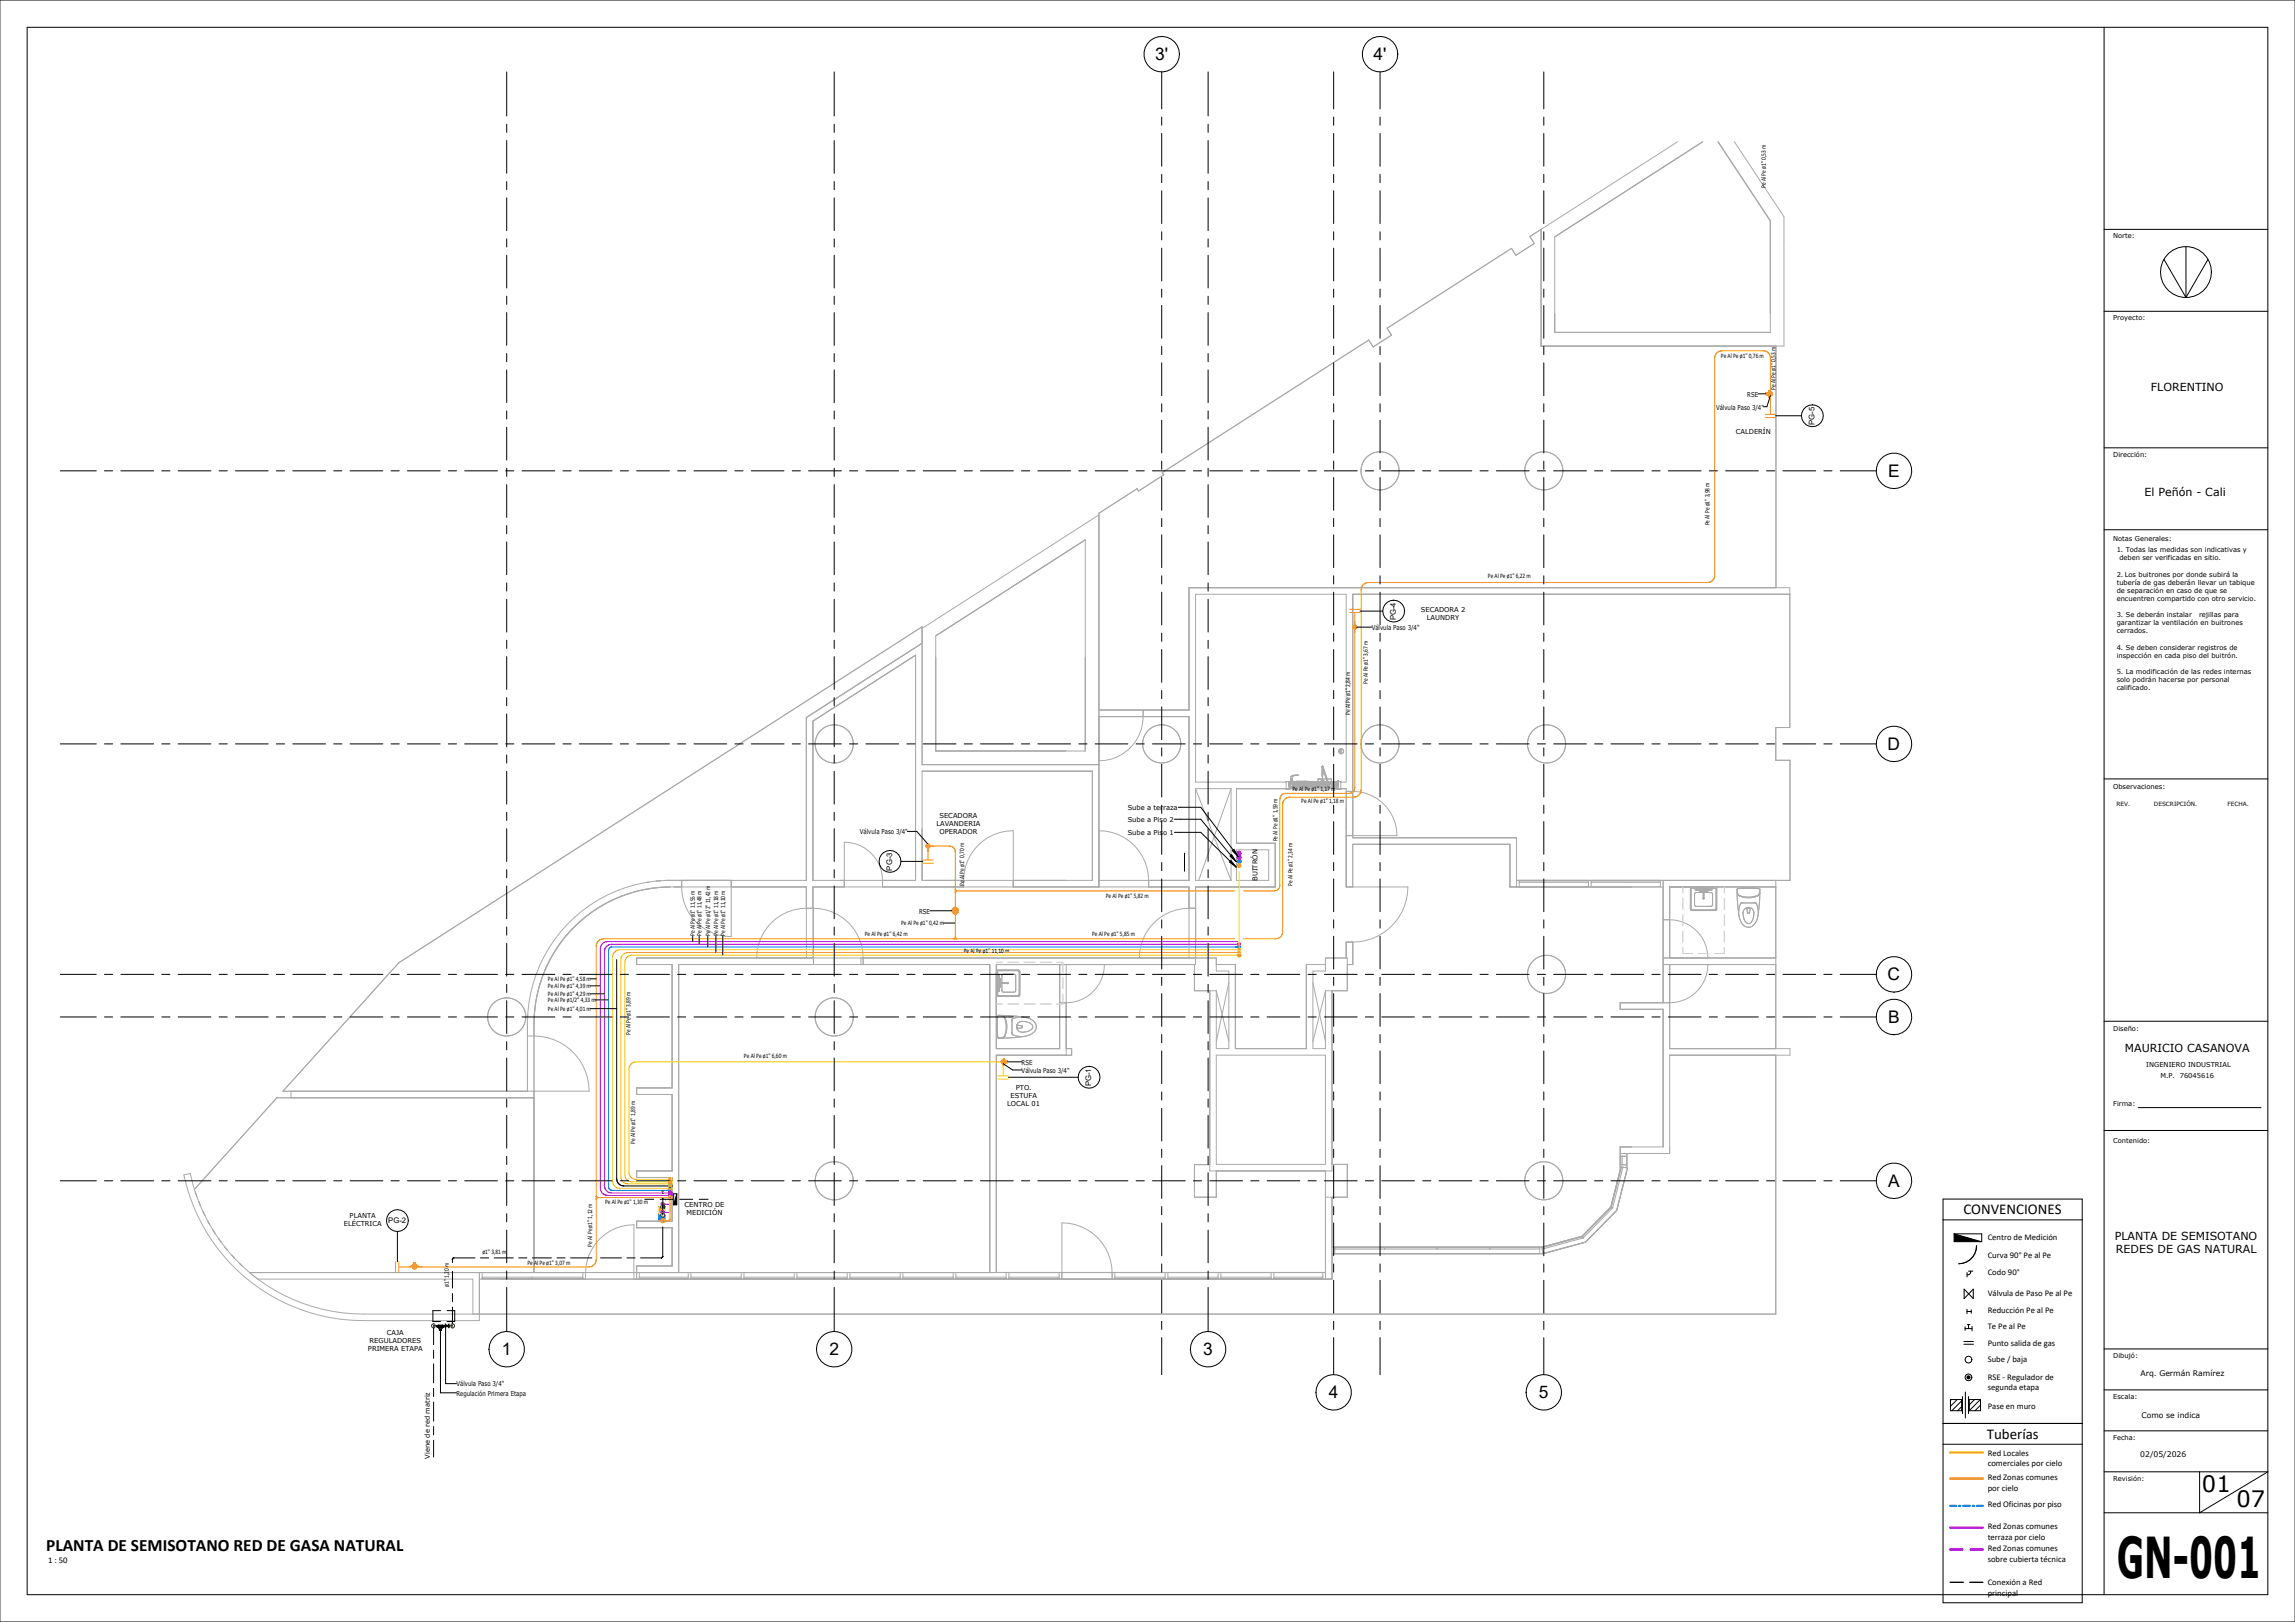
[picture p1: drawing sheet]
<svg xmlns="http://www.w3.org/2000/svg" width="841mm" height="594mm" viewBox="0 0 841 594" stroke-linecap="round" stroke-linejoin="round" font-family="sans-serif">
<defs><g id="words">
<text font-size="20.6" x="775.7" y="577.8">GN-001</text>
<g font-size="8.3">
<text x="806.9" y="546.5">01</text>
<text x="819.5" y="552">07</text>
</g>
<g font-size="6.4">
<text x="423.3" y="22">3'</text>
<text x="503.3" y="22">4'</text>
<text x="691.9" y="174.6">E</text>
<text x="691.7" y="274.6">D</text>
<text x="691.7" y="359">C</text>
<text x="691.9" y="374.6">B</text>
<text x="691.9" y="434.6">A</text>
<text x="183.9" y="496.3">1</text>
<text x="303.9" y="496.3">2</text>
<text x="440.9" y="496.3">3</text>
<text x="486.9" y="512.1">4</text>
<text x="563.9" y="512.1">5</text>
<text x="16.9" y="568.2">PLANTA DE SEMISOTANO RED DE GASA NATURAL</text>
</g>
<g font-size="5.5">
<text x="719.5" y="444.7">CONVENCIONES</text>
<text x="728.1" y="526.9">Tuberías</text>
</g>
<g font-size="4.1">
<text x="788.2" y="143.2">FLORENTINO</text>
<text x="785.9" y="181.7">El Peñón - Cali</text>
<text x="778.6" y="385.1">MAURICIO CASANOVA</text>
<text x="774.9" y="454.2">PLANTA DE SEMISOTANO</text>
<text x="775.3" y="459.1">REDES DE GAS NATURAL</text>
</g>
<g font-size="3.2">
<text x="728.4" y="454.1">Centro de Medición</text>
<text x="728.4" y="460.6">Curva 90° Pe al Pe</text>
<text x="728.4" y="467.1">Codo 90°</text>
<text x="728.4" y="474.8">Válvula de Paso Pe al Pe</text>
<text x="728.4" y="480.8">Reducción Pe al Pe</text>
<text x="728.4" y="486.8">Te Pe al Pe</text>
<text x="728.4" y="492.8">Punto salida de gas</text>
<text x="728.4" y="498.8">Sube / baja</text>
<text x="728.4" y="505.3">RSE - Regulador de</text>
<text x="728.4" y="509.2">segunda etapa</text>
<text x="728.4" y="515.9">Pase en muro</text>
<text x="728.4" y="533.1">Red Locales</text>
<text x="728.4" y="537">comerciales por cielo</text>
<text x="728.4" y="542.1">Red Zonas comunes</text>
<text x="728.4" y="546">por cielo</text>
<text x="728.4" y="552.1">Red Oficinas por piso</text>
<text x="728.4" y="560.1">Red Zonas comunes</text>
<text x="728.4" y="564">terraza por cielo</text>
<text x="728.4" y="568.1">Red Zonas comunes</text>
<text x="17.7" y="572.6">1 : 50</text>
<text x="728.4" y="572">sobre cubierta técnica</text>
<text x="728.4" y="580.6">Conexión a Red</text>
<text x="728.4" y="584.5">principal</text>
</g>
<g font-size="2.8">
<text x="664.9" y="155.6" transform="rotate(-90 664.9 155.6)">PG-5</text>
<text x="511.5" y="227.2" transform="rotate(-90 511.5 227.2)">PG-4</text>
<text x="326.9" y="318.9" transform="rotate(-90 326.9 318.9)">PG-3</text>
<text x="399.9" y="397.9" transform="rotate(-90 399.9 397.9)">PG-1</text>
<text x="142.3" y="447.8">PG-2</text>
<text x="784.4" y="503.8">Arq. Germán Ramírez</text>
<text x="784.7" y="519.4">Como se indica</text>
<text x="784.3" y="533.5">02/05/2026</text>
</g>
<g font-size="2.5">
<text x="647.1" y="68.9" transform="rotate(-90 647.1 68.9)">Pe Al Pe ø1&quot; 0,53 m</text>
<text x="774.4" y="87.3">Norte:</text>
<text x="774.4" y="117.3">Proyecto:</text>
<text x="630.6" y="131.1">Pe Al Pe ø1&quot; 0,76 m</text>
<text x="650.6" y="142.8" transform="rotate(-90 650.6 142.8)">Pe Al Pe ø1&quot; 0,53 m</text>
<text x="628.8" y="150">Válvula Paso 3/4&quot;</text>
<text x="640.3" y="145.3">RSE</text>
<text x="636.1" y="158.9">CALDERÍN</text>
<text x="774.4" y="167.3">Dirección:</text>
<text x="626.4" y="192.4" transform="rotate(-90 626.4 192.4)">Pe Al Pe ø1&quot; 3,98 m</text>
<text x="774.4" y="198">Notas Generales:</text>
<text x="775.6" y="202.2">1. Todas las medidas son indicativas y</text>
<text x="776.6" y="205.2">deben ser verificadas en sitio.</text>
<text x="545.2" y="211.7">Pe Al Pe ø1&quot; 6,22 m</text>
<text x="775.6" y="211.2">2. Los buitrones por donde subirá la</text>
<text x="775.6" y="214.1">tubería de gas deberán llevar un tabique</text>
<text x="775.6" y="217.1">de separación en caso de que se</text>
<text x="775.6" y="220.1">encuentren compartido con otro servicio.</text>
<text x="520.7" y="224.1">SECADORA 2</text>
<text x="522.9" y="227.1">LAUNDRY</text>
<text x="775.6" y="226">3. Se deberán instalar</text>
<text x="805.8" y="226">rejillas para</text>
<text x="502.6" y="230.7">Válvula Paso 3/4&quot;</text>
<text x="775.6" y="229">garantizar la ventilación en buitrones</text>
<text x="775.6" y="232">cerrados.</text>
<text x="775.6" y="238">4. Se deben considerar registros de</text>
<text x="775.6" y="240.9">inspección en cada piso del buitrón.</text>
<text x="501.3" y="250.4" transform="rotate(-90 501.3 250.4)">Pe Al Pe ø1&quot; 3,67 m</text>
<text x="775.6" y="246.9">5. La modificación de las redes internas</text>
<text x="775.6" y="249.9">solo podrán hacerse por personal</text>
<text x="775.6" y="252.8">calificado.</text>
<text x="494.7" y="261.8" transform="rotate(-90 494.7 261.8)">Pe Al Pe ø1&quot; 2,84 m</text>
<text x="473.6" y="289.9">Pe Al Pe ø1&quot; 1,17 m</text>
<text x="774.4" y="288.9">Observaciones:</text>
<text x="344.2" y="299.5">SECADORA</text>
<text x="413.2" y="296.6">Sube a terraza</text>
<text x="476.8" y="294.3">Pe Al Pe ø1&quot; 1,18 m</text>
<text x="315.1" y="305.5">Válvula Paso 3/4&quot;</text>
<text x="343.1" y="302.5">LAVANDERIA</text>
<text x="344.2" y="305.5">OPERADOR</text>
<text x="413.2" y="301">Sube a Piso 2</text>
<text x="413.2" y="305.8">Sube a Piso 1</text>
<text x="468.1" y="308.2" transform="rotate(-90 468.1 308.2)">Pe Al Pe ø1&quot; 1,59 m</text>
<text x="460.8" y="322.7" transform="rotate(-90 460.8 322.7)">BUITRÓN</text>
<text x="353.3" y="324.5" transform="rotate(-90 353.3 324.5)">Pe Al Pe ø1&quot; 0,70 m</text>
<text x="405.2" y="329">Pe Al Pe ø1&quot; 5,82 m</text>
<text x="473.6" y="324.4" transform="rotate(-90 473.6 324.4)">Pe Al Pe ø1&quot; 2,34 m</text>
<text x="336.8" y="334.6">RSE</text>
<text x="330.2" y="338.9">Pe Al Pe ø1&quot; 0,42 m</text>
<text x="254.7" y="342.8" transform="rotate(-90 254.7 342.8)">Pe Al Pe ø1&quot; 11,55 m</text>
<text x="257" y="342.8" transform="rotate(-90 257 342.8)">Pe Al Pe ø1&quot; 11,48 m</text>
<text x="260.2" y="342.8" transform="rotate(-90 260.2 342.8)">Pe Al Pe ø1/2&quot; 11,42 m</text>
<text x="263.2" y="342.8" transform="rotate(-90 263.2 342.8)">Pe Al Pe ø1&quot; 11,18 m</text>
<text x="265.7" y="342.8" transform="rotate(-90 265.7 342.8)">Pe Al Pe ø1&quot; 11,10 m</text>
<text x="316.9" y="342.9">Pe Al Pe ø1&quot; 6,42 m</text>
<text x="400.2" y="342.9">Pe Al Pe ø1&quot; 5,85 m</text>
<text x="353.2" y="348.9">Pe Al Pe ø1&quot; 11,10 m</text>
<text x="200.8" y="359.3">Pe Al Pe ø1&quot; 4,58 m</text>
<text x="200.8" y="361.9">Pe Al Pe ø1&quot; 4,39 m</text>
<text x="200.8" y="364.8">Pe Al Pe ø1&quot; 4,29 m</text>
<text x="200.8" y="367">Pe Al Pe ø1/2&quot; 4,33 m</text>
<text x="200.8" y="370.2">Pe Al Pe ø1&quot; 4,01 m</text>
<text x="774.4" y="377.5">Diseño:</text>
<text x="231.1" y="379.1" transform="rotate(-90 231.1 379.1)">Pe Al Pe ø1&quot; 3,89 m</text>
<text x="272.6" y="387.6">Pe Al Pe ø1&quot; 6,60 m</text>
<text x="374.4" y="389.9">RSE</text>
<text x="374.4" y="392.9">Válvula Paso 3/4&quot;</text>
<text x="786.5" y="390.9">INGENIERO INDUSTRIAL</text>
<text x="791.7" y="394.6">M.P.</text>
<text x="798.8" y="394.6">76045616</text>
<text x="372.2" y="399.1">PTO.</text>
<text x="369.1" y="405.1">LOCAL 01</text>
<text x="370.3" y="402.1">ESTUFA</text>
<text x="774.4" y="405">Firma:</text>
<text x="232.7" y="419" transform="rotate(-90 232.7 419)">Pe Al Pe ø1&quot; 1,89 m</text>
<text x="774.4" y="418.6">Contenido:</text>
<text x="221.7" y="440.8">Pe Al Pe ø1&quot; 1,30 m</text>
<text x="250.8" y="442.1">CENTRO DE</text>
<text x="126" y="449.1">ELÉCTRICA</text>
<text x="128.1" y="446.1">PLANTA</text>
<text x="251.6" y="445.1">MEDICIÓN</text>
<text x="176.8" y="459.4">ø1&quot; 3,81 m</text>
<text x="217" y="456.5" transform="rotate(-90 217 456.5)">Pe Al Pe ø1&quot; 1,12 m</text>
<text x="193.3" y="463.4">Pe Al Pe ø1&quot; 3,07 m</text>
<text x="164.4" y="471.2" transform="rotate(-90 164.4 471.2)">ø1&quot; 1,20 m</text>
<text x="135.4" y="491.8">REGULADORES</text>
<text x="141.7" y="488.8">CAJA</text>
<text x="134.8" y="494.7">PRIMERA ETAPA</text>
<text x="774.4" y="497.5">Dibujó:</text>
<text x="167.3" y="507.8">Válvula Paso 3/4&quot;</text>
<text x="167.3" y="511.1">Regulación Primera Etapa</text>
<text x="774.4" y="512.5">Escala:</text>
<text x="774.4" y="527.5">Fecha:</text>
<text x="157.5" y="534.3" transform="rotate(-90 157.5 534.3)">Viene de red matriz</text>
<text x="774.4" y="542.5">Revisión:</text>
</g>
<g font-size="2.1">
<text x="775.6" y="295.1">REV.</text>
<text x="789.3" y="295.1">DESCRIPCIÓN.</text>
<text x="816.3" y="295.1">FECHA.</text>
</g>
</g></defs>
<path d="M716.1 451.9l10 2.9h-10z" fill="#000"/>
<path d="M714.7 512.6v4.1h4.1v-4.1zM721.7 512.6v4.1h4v-4.1z" fill="#fff"/>
<circle cx="721.3" cy="504.5" r=".75" fill="#000"/>
<g fill="none" stroke="#000" stroke-width=".37">
<path d="M712 439.2h51v147.8h-51zM712 446.8h51M716.1 451.9l10 2.9h-10zM716.1 451.9h10.1v2.9M724.3 456.2a6.5 6.5 0 0 1-6.5 6.7M719.8 472.2l3.3 3.4v-3.4l-3.3 3.4zM720.8 479.5v1.7M720.8 466.1v1.6M721.4 465.6h1.6M722.2 465.6a1.08 1.08 0 0 1-1.4 1.3M722.4 479.7v1.3M719.7 491.3h3.5"/>
<path d="M719.7 492.3h3.5M720.1 486.6h2.5M720.1 486v1.3M720.8 480.3h1.6M720.9 485.2h1M721.4 485.2v1.4M722.6 485.8v1.6M714.7 512.6h4.1v4.1h-4.1zM715.1 512.6l-.4 .3M717.2 512.6l-2.5 2.5M718.8 513.1l-3.6 3.6M718.8 515.2l-1.4 1.5"/>
<path d="M719.1 511.5v6.3M720.2 509.8v9.5M721.3 511.5v6.3M721.7 512.6h4v4.1h-4zM723.6 512.6l-1.9 1.9M725.7 512.6l-4 4M725.7 514.7l-2 2M712 521.3h51M712 529h51"/>
<circle cx="721.3" cy="498" r="1.25"/>
<circle cx="721.3" cy="504.5" r="1.25"/>
</g>
<path d="M714.6 579.5h4.8M721.8 579.5h4.8" fill="none" stroke="#000" stroke-width=".5"/>
<path d="M714.6 532h12" fill="none" stroke="#fcd003" stroke-width=".9"/>
<path d="M714.6 541.5h12" fill="none" stroke="#ff8600" stroke-width=".9"/>
<path d="M714.6 551.5h2.2M717.8 551.5h.6M719.4 551.5h2.5M722.9 551.5h.5M724.4 551.5h2.2" fill="none" stroke="#0078f0" stroke-width=".8"/>
<path d="M714.6 559.5h12" fill="none" stroke="#e6009b" stroke-width=".9"/>
<path d="M714.6 567.5h4.4M722.2 567.5h4.4" fill="none" stroke="#a020ff" stroke-width="1"/>
<g fill="#fff">
<path d="M175.7 468.5h312.4v-9.3h77.3l15.6-4.2 11.4-11.7 4-15.5h-.3v-5.3h15.7v-36h38.9v94.8h-475z"/>
<path d="M365.1 353.3v30.8h23.2v-30.8zM365.7 372v-.1a40.4 40.4 0 0 1 11.9 1.3 2.96 2.96 0 0 1 2.2 2.9 2.96 2.96 0 0 1-2.2 2.8 34.8 34.8 0 0 1-12 1.2 28.7 28.7 0 0 1 .1-8.1zM366.1 362.6l.1 .5zM366.1 357.6l.1 1h.4v1.4l2.7-.1 .1 .2-2.8 .1v1.4h-.4v1l-.1-1h-.5v-3h.5zM366.1 357l.1 .5zM611.8 324.9v26h38.9v-26zM636.7 325.5a28.7 28.7 0 0 1 8.1 0v.1a40.4 40.4 0 0 1-1.2 11.8 2.96 2.96 0 0 1-2.9 2.2 2.96 2.96 0 0 1-2.8-2.2 35.4 35.4 0 0 1-1.2-11.9zM621.7 325.8h1v-.4h3.1v.4l1 .1h-1v.5h-1.4v2.7l-.2 .1-.1-2.8h-1.4v-.5zM626.8 325.8l.5 .1zM621.2 325.8l.5 .1z"/>
<path d="M453.1 288.8v20h14.2v16.1h-29.2v26h7.6v2.4h7v30.8h26v-30.8h7v-2.4h7.6v-5.8h2.4v8.2h-2v9.6h-5.6v63.6h5.6v12h-5.6v18.3h77l14.6-4 10.6-10.7 3.4-13.6v-8.4h15.7v-50.4h-15.7v-2.4h15.7v-42.4h-56.1v-15.7h-57.6v15.7h-2.4v-36.1h-3.3v.3h1.3v-.2v.2h-1.3v-.3l-2.8 .1-.9 .4h-11.6l-1.1-.5h-1v.3h-1.3v-.2v.2h1.3v-.3zM558.7 432.5a7 7 0 0 1 14 0 7 7 0 0 1-14 0zM559.7 356.9a7 7 0 0 1 14 0 7 7 0 0 1-14 0zM453.5 345.3a.82 .82 0 0 1 1.1 .1 .82 .82 0 0 1 .1 1.1v2.7a.83 .83 0 0 1-.1 1.2 .83 .83 0 0 1-1.1 0 .83 .83 0 0 1-.1-1.2l-.1-3.3z"/>
<path d="M388.3 353.3v14h2.4v16.8h2v2.4h-27.6v79.5h120.6v-37.1h-40v9.6h-8v-11.9h5.6v-63.7h-5.6v-9.6zM367.1 388.4l.6-.4 .2 .2v-.5l.1 .5v-.5v.6l.2-.3 .3 .4 .7 .1v.8l-.8 .1-.2 .4-.1-.3-.1 .6v-.6l-.1 .6-.1-.4a.83 .83 0 0 1-.8-.4 .83 .83 0 0 1 .1-.9z"/>
<path d="M209.2 340.8a50.2 50.2 0 0 0-13.5 34.3v91h37.6v-2.4h13v-14h-13v-2.4h7.9v-2.6l.9 .1 .2-.2-.2-.3-.9 .1v-2.7l.9 .1 .2-.2-.2-.3-.9 .1v-2.6h1a.75 .75 0 0 1 1.2-.3l.4 1v1.5l-.4 .6 .5 .9-.1 1.5-.4 .6 .4 .9-.1 1.8h2.6v-8.5a.83 .83 0 0 1-1.2 .4 .83 .83 0 0 1-.3-1.2l.2-5.6a.75 .75 0 0 1 .4-1.1h-12.1v-2.4h13v-28h-13v-2.4h13v-45.2h-13v-2.4h64.8v2.4h-49.4v112.8h114v-112.8h-47.2v-2.4h122.6v-18.2h-2.4v-7.8h-14.8v-2.5h14.8v-59.9h-33v62.4h-31.4v-2.5h29v-39.9h-62.4v39.9l15.2 .1v2.4h-29.7v-2.5h12.1v-82.4l-37.6 24.1v58.3h11.5v2.5h-11.5v7.8h-2.4v-7.8h-27.5v-2.4h-18.2v2.4a51.1 51.1 0 0 0-40.6 15.9zM298.7 432.5a7 7 0 0 1 14 0 7 7 0 0 1-14 0zM246.3 438v.5zM242.1 436.9a.75 .75 0 0 1 1.5 0 .75 .75 0 0 1-1.5 0zM246.3 437.1v.5zM246.3 435.5v1.3zM246.3 434.6v.6zM246.3 433.8v.5zM246.3 433.1v.3zM246.3 432.3v.5zM245.8 431.3l.5 .4v-.4zM611.8 353.3v30.8h38.9v-30.8zM298.7 372.5a7 7 0 0 1 14 0 7 7 0 0 1-14 0zM348.8 333.7a1.25 1.25 0 0 1 2.5 0 1.25 1.25 0 0 1-2.5 0zM349.5 334.3l.3 .1zM349.9 334.4h.3zM350.9 333.7v.3zM349.2 333.3l-.1 .4zM350.5 332.7l.2 .2zM349.8 332.7h.2zM349.9 332.8l.3-.1zM339.3 309.9a.75 .75 0 0 1 1.5 0 .75 .75 0 0 1-1.5 0zM418.7 272.5a7 7 0 0 1 14 0 7 7 0 0 1-14 0zM298.7 272.5a7 7 0 0 1 14 0 7 7 0 0 1-14 0z"/>
<path d="M101.5 402.1l-30.2 33.5a64.7 64.7 0 0 0 20.2 30.5h104.2v-64zM151.5 462.4h.8l.1 .9 .4 .1-.3 .1 .6 .1h-.6l.6 .1-.4 .1a.81 .81 0 0 1-.5 .8 .81 .81 0 0 1-1-.2l-.2-.5 .2-.2h-.5l.5-.1h-.5h.6l-.3-.2 .4-.3zM146.2 352.6l-42.5 47.1h89.6v-25.1a52.6 52.6 0 0 1 56.5-52.2h45.7v-59.6l42.4-27.2v-6zM178.7 372.5a7 7 0 0 1 14 0 7 7 0 0 1-14 0zM342.9 232.9v42.2h54.8v-77.4zM402.7 188v72.1h33v-44.8h215.1v-88.6h-86.1v-42.7l-4.1 2.6 1.6 2.6-6.7 4.3-1.6-2.5-45.6 29.2 1.6 2.5-6.7 4.4-1.6-2.6-75.7 48.6 .6 .8-9.3 6-.5-.9zM558.7 172.4a7 7 0 0 1 14 0 7 7 0 0 1-14 0zM498.7 172.4a7 7 0 0 1 14 0 7 7 0 0 1-14 0zM647.1 143.9l.9-.2 .1-.3 .2 .3v-.6l.1 .5v-.5l.1 .4a.81 .81 0 0 1 .9 .5 .81 .81 0 0 1-.3 .9l-.5 .2-.1-.2v.5l-.1-.5-.1 .5v-.6l-.1 .3-.3-.4-.8-.1zM569.7 86.8v34.9h79v-40.8l-19.1-29h-5.6z"/>
<path d="M495.7 217.7v89.1h60v15.7h100.2v-44h-5.2v-12h5.2v-48.8zM559.7 272.5a7 7 0 0 1 14 0 7 7 0 0 1-14 0zM498.7 272.5a7 7 0 0 1 14 0 7 7 0 0 1-14 0zM495.7 229.7a.75 .75 0 0 1 1.5 0 .75 .75 0 0 1-1.5 0z"/>
</g>
<circle cx="454.1" cy="315.5" r=".75" fill="#0078f0"/>
<g fill="#fcd003">
<path d="M453.5 348.3a.75 .75 0 0 1 1.1 0 .75 .75 0 0 1 0 1l-.5-.2-.6 .2-.2-.4z"/>
<path d="M453.5 347.3a.75 .75 0 0 1 1.1 0 .75 .75 0 0 1 0 1.1l-.5-.3-.6 .3-.2-.5z"/>
<circle cx="367.6" cy="388.9" r=".75"/>
<circle cx="454.1" cy="317" r=".75"/>
</g>
<path d="M453.5 346.3a.75 .75 0 0 1 1.1 0 .75 .75 0 0 1 0 1l-.9-.1a.47 .47 0 0 1-.5-.4 .47 .47 0 0 1 .3-.5z" fill="#0078f0"/>
<g fill="#e6009b">
<path d="M453.5 345.3a.75 .75 0 0 1 1.1 0 .75 .75 0 0 1 0 1l-.5-.2-.6 .2-.2-.4z"/>
<circle cx="454.1" cy="314" r=".75"/>
</g>
<circle cx="454.1" cy="312.5" r=".75" fill="#a020ff"/>
<g fill="#fcd003">
<path d="M241.2 441.7l.1 .2z"/>
<path d="M241.2 444.2l.1 .2z"/>
</g>
<path d="M241.3 441.9v2.3" fill="none" stroke="#fcd003" stroke-width=".37"/>
<g fill="#fcd003">
<path d="M241.3 441.9l.8-.1z"/>
<path d="M241.3 444.2l.9 .1z"/>
<path d="M241.3 441.9h.8v2.3h-.8z"/>
<path d="M243.6 442v2.2z"/>
<path d="M243.6 442.3v1.6z"/>
<path d="M242.3 442.5a.75 .75 0 0 0 1.2-.1v1.3a.74 .74 0 0 0-1.2-.1z"/>
<path d="M243.6 441.8l-.1 2.6z"/>
<path d="M243.7 443.8l.1 .3z"/>
<path d="M243.7 443.3l.1 .4z"/>
<path d="M243.7 442.4l.1 .9z"/>
<path d="M243.8 443.3v.5z"/>
<path d="M243.8 443.8v.3z"/>
<path d="M243.8 442.4v.9z"/>
</g>
<g fill="#0078f0">
<path d="M241.2 444.7l.1 .2z"/>
<path d="M241.2 447.2l.1 .2z"/>
</g>
<path d="M241.3 444.9v2.3" fill="none" stroke="#0078f0" stroke-width=".37"/>
<g fill="#0078f0">
<path d="M241.3 444.9l.8-.1z"/>
<path d="M241.3 447.2l.8 .1z"/>
<path d="M241.3 444.9h.8v2.3h-.8z"/>
<path d="M243.6 445v2.2z"/>
<path d="M243.6 445.3v1.6z"/>
<path d="M242.3 445.5a.75 .75 0 0 0 1.2-.1v1.3a.75 .75 0 0 0-1.2-.1z"/>
<path d="M243.6 444.8l-.1 2.6z"/>
<path d="M243.7 446.8l.1 .3z"/>
<path d="M243.7 446.3l.1 .4z"/>
<path d="M243.7 445.4l.1 .9z"/>
<path d="M243.8 446.3v.5z"/>
<path d="M243.8 446.8v.3z"/>
<path d="M243.8 445.4v.9z"/>
<path d="M243.1 446.3a.75 .75 0 0 1 .5 .9 .75 .75 0 0 1-.7 .6 .75 .75 0 0 0 .7-.6 .75 .75 0 0 0-.5-.9z"/>
</g>
<circle cx="245.5" cy="435.3" r=".75" fill="#fcd003"/>
<path d="M244.9 435.6a.75 .75 0 0 0 1.3 .1l-.1 .7-.5-.2-.6 .2z" fill="#0078f0"/>
<g fill="#fcd003">
<path d="M243.8 443.8v.2z"/>
<path d="M243.5 444.4l-.1 .2z"/>
<path d="M242.9 447.8l.7-.4z"/>
<path d="M243.7 444.2l-.1 .2zM243.7 441.8v.6z"/>
<circle cx="245.6" cy="432" r=".75"/>
<circle cx="245.5" cy="432.9" r=".75"/>
<circle cx="245.6" cy="433.6" r=".75"/>
</g>
<circle cx="242.9" cy="447.1" r=".75" fill="#ff8600"/>
<circle cx="245.5" cy="436.9" r=".75" fill="#e6009b"/>
<circle cx="245.6" cy="437.8" r=".75" fill="#a020ff"/>
<circle cx="245.5" cy="438.6" r=".75" fill="#ff8600"/>
<g fill="#fcd003">
<path d="M368 389.5v.6z"/>
<path d="M368 387.7v.6z"/>
<path d="M368.5 388.9h.5v.4l-.5 .1z"/>
<path d="M368.5 388.4l.5 .1v.4h-.5z"/>
<path d="M368.3 388.9v.6z"/>
<path d="M368.3 388.3l.2 .6z"/>
<path d="M368.3 389.1v.6z"/>
<path d="M368.3 388.2v.5z"/>
<path d="M368.3 389.2l-.1 .6z"/>
<path d="M368.2 388.1l.1 .5z"/>
<path d="M368.2 389.4l-.1 .4z"/>
<path d="M368.1 388l.1 .4z"/>
<path d="M368.1 389.5v.2z"/>
<path d="M368.1 388.1v.2z"/>
<path d="M367.9 389.6v.5z"/>
<path d="M367.9 387.7v.5z"/>
<path d="M367.7 388l.1 .2z"/>
<path d="M369 388.5v.8z"/>
<path d="M369 389.1l.2 .2z"/>
<path d="M369 388.7l.2 .4z"/>
<path d="M369 388.5l.2 .2z"/>
</g>
<g fill="#ff8600">
<path d="M648.3 143.1v.5z"/>
<path d="M648.3 144.8l.1 .6z"/>
<path d="M647.3 143.9l.6-.1v.4h-.6z"/>
<path d="M647.3 144.3l.6-.1v.5l-.6-.1z"/>
<path d="M647.9 143.8l.1 .4z"/>
<path d="M647.9 144.2l.1 .7z"/>
<path d="M648.1 143.5l-.1 .6z"/>
<path d="M648 144.4l.1 .7z"/>
<path d="M648.1 143.4v.5z"/>
<path d="M648.1 144.5v.6z"/>
<path d="M648.2 143.3v.5z"/>
<path d="M648.2 144.7v.4z"/>
<path d="M648.3 143.5l-.1 .2z"/>
<path d="M648.2 144.8l.1 .2z"/>
<path d="M648.4 143.1v.5z"/>
<path d="M648.4 144.9l.1 .5z"/>
<path d="M648.5 143.3v.2z"/>
<path d="M648.5 145l.1 .1z"/>
<path d="M647.3 143.9v.7z"/>
<path d="M647.1 143.9l.2 .1z"/>
<path d="M647.1 144.1l.2 .3z"/>
<path d="M647.1 144.5l.2 .1z"/>
<circle cx="340.1" cy="309.9" r=".75"/>
<circle cx="648.7" cy="144.2" r=".75"/>
</g>
<path d="M242.3 443.5l.4-.2a.75 .75 0 0 0-.4 1.3l-.2-.5z" fill="#fcd003"/>
<path d="M242.3 440.5a.68 .68 0 0 1 1 0 .68 .68 0 0 1 0 1l-.6-.2-.4 .3-.2-.5z" fill="#e6009b"/>
<path d="M242.3 443.5a.68 .68 0 0 1 1 0 .68 .68 0 0 1 0 1l-.6-.2-.4 .3-.2-.5z" fill="#a020ff"/>
<g fill="#ff8600">
<path d="M349.7 332.9h.7l-.1 1.4-.6-.1z"/>
<path d="M350.4 332.9l.1 1.3z"/>
<path d="M349.6 332.9v1.3z"/>
<path d="M349.1 332.8l.8-.4v.3a.92 .92 0 0 0-.8 .9 .92 .92 0 0 0 .8 .9v.2a1.15 1.15 0 0 1-.8-1.9z"/>
<path d="M350.2 332.4a1.15 1.15 0 0 1 1 1.2 1.15 1.15 0 0 1-1 1.1v-.1a1.02 1.02 0 0 0 .8-.9 1.02 1.02 0 0 0-.8-1z"/>
<path d="M349.5 332.9l.4-.2a.89 .89 0 0 0-.7 .9 .89 .89 0 0 0 .7 .8h-.1a.86 .86 0 0 1-.6-.7 .86 .86 0 0 1 .3-.8z"/>
<path d="M350.3 332.7a.87 .87 0 0 1 .6 .9 .87 .87 0 0 1-.7 .8 .89 .89 0 0 0 .7-.8 .89 .89 0 0 0-.6-.9z"/>
<path d="M349.6 332.9v1.4a.82 .82 0 0 1 0-1.4z"/>
<path d="M350.5 332.9a.81 .81 0 0 1 0 1.4z"/>
<path d="M349.9 332.3l.1 .4z"/>
<path d="M350 332.3l.2 .4z"/>
<path d="M349.9 334.4l.1 .4z"/>
<path d="M350 334.4l.2 .4z"/>
<path d="M350.2 332.8h.2zM349.7 332.8h.3z"/>
<path d="M349.7 334.3l.2 .1zM350.1 334.3h.3z"/>
<path d="M349.6 334.7h.3zM349.1 334.3l.4 .3zM348.9 333.9l.1 .2zM348.9 333.4v.2zM349 333l-.1 .2zM349.3 332.7l.1-.1zM349.6 332.5l.3-.1z"/>
<path d="M350.2 334.7l.3-.1zM350.7 334.6l.1-.2zM351.2 333.9l-.1 .2zM351.2 333.5v.3zM351.1 333l.1 .2zM350.6 332.5l.4 .3zM350.2 332.4l.3 .1z"/>
<path d="M349.6 334.4l.3 .1zM349.6 334.4l.3 .1zM349.6 332.8l.3-.1zM349.3 333l-.2 .6 .6-.9zM349.2 333.7l.4 .6z"/>
<path d="M350.2 334.4l.3-.1zM350.9 333.7l-.7 .8zM351 333.5v.2zM350.2 332.7l.3 .1zM350.2 332.7l.3 .1zM350.5 332.8l.4 .8z"/>
<circle cx="496.5" cy="229.7" r=".75"/>
</g>
<circle cx="454.1" cy="349.8" r=".75" fill="#fcd003"/>
<g fill="#ff8600">
<path d="M152.5 463.6h.6z"/>
<path d="M150.7 463.6h.6z"/>
<path d="M151.9 462.6h.4l.1 .5h-.5z"/>
<path d="M151.5 462.6h.4v.5h-.5z"/>
<path d="M151.9 463.1l.6 .2z"/>
<path d="M151.4 463.1l.5 .2z"/>
<path d="M152.1 463.3h.6z"/>
<path d="M151.2 463.3h.5z"/>
<path d="M152.2 463.3l.5 .1z"/>
<path d="M151 463.3h.6z"/>
<path d="M152.4 463.4l.4 .1z"/>
<path d="M151 463.4h.4z"/>
<path d="M151.1 463.5h.2z"/>
<path d="M152.6 463.7h.5z"/>
<path d="M150.7 463.7h.5z"/>
<path d="M152.6 463.8l.2 .1z"/>
<path d="M151 463.8l.2 .1z"/>
<path d="M151.5 462.6h.8z"/>
<path d="M152.1 462.4l.2 .2z"/>
<path d="M151.7 462.4l.4 .2z"/>
<path d="M151.5 462.4l.2 .2z"/>
<circle cx="151.9" cy="464" r=".75"/>
</g>
<path d="M248 437.3v4h-1.1z" fill="#000"/>
<path d="M266.4 322.5h1.6M438.1 332.7v18.2M388.3 366.5v.8" fill="none" stroke="#d3d3d3" stroke-width=".37"/>
<g fill="none" stroke="#c8c8c8" stroke-width=".37">
<path d="M648.7 126.7h2.1M435.7 215.3v2.4M295.5 262.8v2.9M402.7 275.1v7.4M402.7 262.5h16.2M495.7 289.8v17M464.9 308.8h2.4M493.3 303.6v2.4M555.7 306.8v2.4M249.8 322.5h16.6M315.5 350.9h.8M315.5 353.3h.8"/>
<path d="M388.3 353.3v14M452.7 353.3v2.4M478.7 353.3v2.4M195.7 375.1v4.3M193.3 399.6v.1M195.7 399.6v2.5M593.7 422.5v5.1M611.8 420.1v2.4M175.7 466.1h7.8"/>
</g>
<g fill="none" stroke="#bbb" stroke-width=".37">
<path d="M624 51.9l-54.3 34.9M629.6 51.9l19.1 29v34M564.7 84v42.7h84M569.7 114.9v6.8h79M397.7 197.7l-54.8 35.2M402.7 188v72.1h33v-42.4M435.7 215.3h215.1M655.9 217.7h-160.2v72.1M337.9 229.6v6l-42.4 27.2M342.9 240.7v34.4h47.8M397.7 240.7v34.4M295.5 265.7v56.7"/>
<path d="M402.7 262.5v12.6M418.9 262.5h16.8v60h-14.8M337.9 282.5h62.4v39.9M402.7 282.5v39.9M472.6 288.8v.3h-1.3v-.2M473.6 288.8h-20.5v20h11.8M490 288.8v.3l3.3-.3M490 288.8v.3M493.3 295.7v29.2h2.4v-15.7h57.6v15.7h44.6M337.9 303.6v18.8M467.3 308.8v16.1M495.7 306.8h60"/>
<path d="M555.7 309.2v13.3h95M247 324.9h2.8M247.9 322.5h1.9M268 324.9h27.5v7.8M297.9 322.4v-58.3l37.6-24.1v82.4h-12.1M307.8 322.4h1.6M309.4 324.9h-11.5v7.8M323.4 324.9h29.7M338.9 322.4h14.2M371.3 324.9h31.4M371.3 322.5h19.4M420.9 324.9h14.8v7.8"/>
<path d="M438.1 324.9v7.8M609.4 324.9v42.4h-15.7v2.4h15.7v50.4M650.7 324.9h-38.9v26h38.9M246.3 353.3v45.2h-13v2.4h13v28h-13v2.4h13v16h-13v2.4h13v14h-13v2.4M295.5 350.9h-62.2v2.4M297.9 350.9h.2M298.1 353.3h-49.4v112.8M316.3 353.3h46.4v112.8M316.3 350.9h119.4M388.3 353.3h-23.2v30.8h23.2v-16.8M390.7 353.3h47M438.1 350.9h7.6"/>
<path d="M445.7 353.3h7M452.7 355.7v28.4h26v-28.4M478.7 353.3h7M493.3 350.9v-5.8h2.4v8.2h-2M650.7 353.3h-38.9v30.8h38.9M193.3 375.1v24.5M195.7 379.4v20.2M390.7 367.3v16.8M443.3 362.9v63.7M488.1 362.9v63.6M103.7 399.7h89.6M390.7 384.1h.1"/>
<path d="M390.7 386.5h-25.6v79.5M611.8 386.5h38.9M101.5 402.1h94.2v64M445.7 428.9h40M485.7 429.4v36.6M593.7 427.6v.9l-3.4 13.6-10.6 10.7-14.6 4h-77v-18.3M596.1 428.8l-3.7 14.5-11.4 11.7-15.5 4.1M597.9 420.1h-4.2v2.4M611.8 422.5h-15.7v5.1M565.2 459.2h-77.1v9.3M91.5 466.1h84.2M175.7 468.5v12.8"/>
<path d="M183.5 468.5h31.1M183.5 466.1h12.2M232.3 468.5h253.4"/>
</g>
<g fill="none" stroke="#aaa" stroke-width=".37">
<path d="M614.7 51.9l-54.1 34.7 1.6 2.6-6.7 4.3-1.6-2.5-45.6 29.2 1.6 2.5-6.7 4.4-1.6-2.6-75.7 48.6 .6 .8-9.3 6-.5-.9-14 9v136.9M624 51.9l-54.3 34.9v34.9h79v-40.8l-19.1-29M635.6 51.9l18.1 27.5v47.3h-89v-42.7M650.8 126.7v88.6M402.7 188.6l-64.8 41.6M655.9 217.7h-160.2v89.1h60v18.1M337.9 235.6l-42.4 27.2v59.6h-48.5a52.4 52.4 0 0 0-53.7 52.2v25.1h-89.6l42.5-47.1 191.7-123v50.5h64.8M342.9 232.9l54.8-35.2v77.4h-54.8zM297.9 264.1l37.6-24.1v82.4h-37.6zM402.7 262.5h33v59.9h-33M402.7 260.1h33v-44.8h220.2v51.2h-5.2v12h5.2v44h-100.2M418.9 260.1a16.5 16.5 0 0 1-16.2 18.6"/>
<path d="M490.6 275.2l.2 .6 .7 .3M490.6 275.2l.2 .6 .6 .3M490.6 274.9h.1M490.7 274.7h.1M490.8 275.1v.1M490.8 275v.2M490.8 275v.1M490.8 275l.1 .1M490.8 274.5h.1M490.9 275.2h-.1M490.9 275.1v.1M491 274.4h.1"/>
<path d="M491.2 274.3h.1M491.3 274.3v.9M491.3 275.2v.8M491.3 274.3v1.7M491.3 275.2h.2M491.3 274.3h.2M491.3 276h.2M491.5 274.3v.9M491.5 275.2v.9M491.5 274.3a.9 .9 0 0 1 .9 .9 .9 .9 0 0 1-.9 .9M491.5 274.3l-.6 .1-.3 .8M491.5 276.1h.1"/>
<path d="M337.9 282.5h62.4v39.9h-62.4zM438.1 288.8v33.6h13M438.1 288.8h13M438.1 288.9l13 33.6M451.1 288.9l-11.8 33.5M451.1 288.8v33.6M471.3 286.5l-33.2-.1v-68.7h55.2v68.7l-2 .1M471.3 286.3h20M472.3 286.3v.9h.3v1.9h-1.3v-2.9h20v2.9h-1.3v-1.9h.3M472.3 286.6l18 .2zM472.3 287.6v.3h.6M472.3 287.7l.6 .1"/>
<path d="M472.3 286.2v2h18v-2M472.3 286.5h18M472.3 286.8h3.2M472.3 286.9h3.2M472.3 287h3.2M472.3 287.1h18M472.3 287.6h.6M472.3 287.7h.6M472.9 285.3v.3h.7v-.3M472.9 287.2l-.6 .2M472.9 287.4v.8M472.9 287.4h-.6"/>
<path d="M472.9 285.3v.8h.7v-.8M472.9 287.1v.3M472.9 285.3h.1M473 285.4h.6zM473 284.5v1M473 286.1h.5M473.1 284.4l-.1 .1M473.1 286.1h.3M473.5 285.3h.1M473.6 284.1l-.5 .3M473.6 284.1h.1M473.6 288.8l1.1 .5"/>
<path d="M473.6 288.4v-.2v.6M473.6 288.7v.2M473.6 288.7h.1M473.6 288.8h-20.5v20h14.2v16.1h-29.2v28.4h-73v30.8h23.2v-30.8M473.7 287.4v.7l-.8 .1M473.7 287.4h13.5M473.7 287.6h13.5M473.7 287.1l-.1 1.6M473.7 287.5v1.2M473.7 287.5v.2M473.7 287.7h13.5M473.7 284.1l.2 .1"/>
<path d="M473.7 287.8h13.4M473.7 287.9h13.4M473.7 288.7l1 .1M473.7 288.2v.5M473.8 288.4l.9 .3M473.9 288.5l.8 .3M473.9 284.2l-.3 .1v1.2M474.7 289.3h11.4M474.7 288.7v.1M474.7 288.7h11.4M474.7 288.8v.5M474.9 286.2h.1"/>
<path d="M474.9 287.1v.1M475.5 286.7v.5h3.5v-.5M475.6 283.9l-2 .2M475.6 283.9h.1M475.6 284l-1.7 .2M475.6 284h.1M475.6 283.9v.1M475.7 283.9v.1M479 286.8h11.3M479 286.9h11.3M479 287h11.3M479.5 286.2h.1"/>
<path d="M479.5 287.1v.1M483.1 285.3h.1M483.3 285.3h-.1M483.3 285.3h-.2M483.3 285.3h.1M483.4 285.3h.1M483.5 285.3h.1M483.6 285.3h.1M483.7 285.3h.1M483.8 285.3h.1M483.9 285.3h.1M484.3 285.8h.6"/>
<path d="M484.3 285.8l-.3 .4M484.4 283.4l.2 .6M484.4 283.4h.4M484.4 283.4l.1 .6M484.6 284h.1M484.6 284.3h.1M484.6 284.1h.1M484.6 284.2h.1M484.6 284v1.6l-.3 .2M484.7 284.3h.1M484.7 284l-.1 1.6 .3 .2M484.8 280.8l-.3-.2 .3 .1 1.6 4.9"/>
<path d="M484.8 283.4l-.1 .6M484.8 280.8h-.4v2.6M484.8 280.8v2.6M484.8 281.7l1.3 4M484.9 285.8l.3 .4M486 285.3h-3v.9M486.1 288.8v.5M486.1 288.7v.1M486.1 285.7h.3M486.1 285.7l.2 .2M486.1 285.7h.1M486.2 285.9h.1"/>
<path d="M486.4 285.3h1.5v.9M486.4 285.5l-.1 .4M486.4 285.5l.1 .1M486.4 285.6l-.3 .1M486.4 285.6l-.1 .3M487 288.5l-.9 .3M487 288.4l-.9 .3M487.1 288.7l-1 .1M487.1 288.2v.5M487.2 287.5l-.1 1.2M487.2 287.5v.2M487.2 287.4v.7"/>
<path d="M487.2 287.1v1.6M487.2 288.8h6.1v36.1h22.6a20.2 20.2 0 0 1-20.2 20.2M487.2 288.7v.2M487.2 288.4v-.2v.6M487.2 288.7h-.1M487.2 288.8l-1.1 .5M487.9 287.1v1.1M487.9 287.4l2.4 .1M487.9 287.6h2.4M487.9 287.7h2.4M490 287.2v1.9M490.3 287.7l-2.4 .1"/>
<path d="M490.3 287.6v.3h-2.4M490.3 287.4h-17.4v.8M490.5 286.4l-18.2 .1M493.3 289.8a16.5 16.5 0 0 1 18.6 16.2h-18.6M402.7 304.2a18.4 18.4 0 0 1 18.2 20.7M453.1 311.2h11.8v11.2h-11.8zM237.6 323.1h-.4M242.2 322.6l-1.7 .1M245.6 324.9a50.2 50.2 0 0 0-49.9 50.2M247.6 322.4l-3.9 .1M249.8 322.4a18.5 18.5 0 0 0 18.2 20.7v-20.7M249.8 322.5v2.4"/>
<path d="M297.9 332.7a18.5 18.5 0 0 0-20.6 18.2M309.4 324.9v-16.5a14.3 14.3 0 0 1 14 16.5M353.1 324.9a18.5 18.5 0 0 1 18.2-20.7v20.7M438.1 332.7a18.5 18.5 0 0 0-20.6 18.2M495.7 324.9v-15.7h57.6v15.7h56.1M556.7 323.2h25.4M556.7 322.7h25.4M556.7 322.5v2.4M582.1 322.5v2.4M583.1 323.2h25.3M583.1 322.7h25.3M583.1 322.5v2.4"/>
<path d="M608.4 322.5v2.4M609.4 336.9a14.3 14.3 0 0 1 16.4 14M609.4 322.5v44.8M619.4 324.9v8.1l.5 .5 9-.2 .2-8.4M619.7 325.4h9.1l-.1 7.7h-8.9zM621.2 325.8h.5M621.2 325.9h.5M621.2 325.8v.1M621.2 325.8h.6M621.2 325.9h.6M621.7 325.8h.4l-.4 .1M621.7 325.8v.1"/>
<path d="M621.8 325.8h1.6l-1.6 .1M622.7 326.4h1.4M622.7 325.4h.1M622.7 325.4v.4M622.8 325.9l-.1 .5M623.1 325.7h.3v.3h-.3l.3-.1zM624.1 325.9v.2l.2-.5 .1 .5 .1-.2M624.1 325.9l.2-.2 .2 .2M624.1 325.8v.1M624.1 325.9v.1M624.1 329h.3M624.1 329h.1"/>
<path d="M624.1 326.9h-2.5l-.6 .3v4.1l.3 .6h5.9l.4-.6v-3.8l-.7-.6M624.1 326.3l-1.4 .1M624.4 325.7h-.3M624.4 325.9v3.1M624.4 325.9h-.3v3.1h.3M624.4 326.4h1.4M624.4 326.3l1.4 .1M624.4 326.9h2.7M624.4 329h.1M624.4 325.7l.1 .1M624.5 325.9l-.1 .1M624.5 325.8v.1"/>
<path d="M625 325.9l.3 .2 .2-.2M625.1 325.9h.3M625.4 325.8l-.3 .1M625.5 325.8l-.2-.2-.3 .3M625.8 325.9v.5M625.8 325.4v.4M625.8 325.4h.1M626.8 325.8h-.4l.4 .1M626.8 325.8h.5l-.5 .1M626.8 325.8v.1M627.3 325.8h-2.1l2.1 .1M636.6 325.5a26.9 26.9 0 0 1 8.2 0 38.6 38.6 0 0 1-1.2 11.9 2.96 2.96 0 0 1-2.9 2.2 2.96 2.96 0 0 1-2.8-2.2 38.6 38.6 0 0 1-1.3-11.9z"/>
<path d="M636.8 325.6l2.7-.3 5.1 .2a2.13 2.13 0 0 1-.8 2.6 7 7 0 0 1-6.9-.6zM637.1 334.3l.3-2.3 .4-1.1 .5-.4 .3 .2 4.5-.2 .5 .3 .4 1.2 .3 2.3M639.3 332.9a2.13 2.13 0 0 1 2.7-.1 2.13 2.13 0 0 1 .6 2.6 2.7 2.7 0 0 1-2.2 2.9 4.1 4.1 0 0 1-1.1-5.4zM640.2 332.8l.5-.2 .6 .2-.2 1.6h-.7zM644.9 326.9l-.1 .5a6.5 6.5 0 0 1-7.4 .7l-.7-.7-.1-.5M650.7 324.9h-38.9v26M650.7 322.5v61.6M295.5 350.9v-26h-48.5a50 50 0 0 0-51.3 49.7v91.5M297.9 350.9v-26h137.8v26M298.1 353.3v-20.6a18.4 18.4 0 0 1 18.2 20.6M315.5 350.9v2.4M365.1 355.3h8.1l.5 .5-.1 9-8.5 .1"/>
<path d="M365.6 355.5l7.7 .2v8.8l-7.7 .2zM365.6 358.6h.5M365.6 358.6h.1M365.9 360v.1M366 359.9h.1M366.1 357.5v.4l.1-.4M366.1 357.5v-.5l.1 .5M366.1 357.1v.5M366.1 358.8l-.2 .3 .2 .2M366.1 358.9v.4M366.1 357.6v1.6l.1-1.6M366.1 357.5h.1"/>
<path d="M366.1 360h3.2M366.1 360v.2h3.2M366.1 359.8l-.2 .3 .2 .2M366.1 359.8l.2 .2M366.1 359.9l-.2 .2 .2 .2M366.1 359.9h.1M366.2 357.1v.5M366.2 358.8l.2 .3-.3 .2M366.2 358.9l-.1 .4M366.6 358.6v1.4M366.6 358.6h.1M366.6 358.6h-.4"/>
<path d="M367.1 357.4l.7-.6h3.8l.5 .3v6l-.5 .3-4.2-.1-.3-.5v-2.6M367.1 357.3v2.7M369.3 359.9h-.1M369.3 359.9v.4M369.3 360v.2M390.7 353.3v33.2M404.7 353.3a14.3 14.3 0 0 1-16.4 14M437.7 353.3v9.6h8M445.7 353.3h7v30.8h26v-30.8h7M450.3 359.9l-4.6 21.6M481.1 359.9l4.6 21.6M485.7 350.9h8v12h-8v21.2h-4.6v-28.4h4.6z"/>
<path d="M495.7 345.1h-2.4v5.8M495.7 345.1v8.2h-2M609.4 350.9h41.3M609.4 353.3h41.3M611.8 353.3v30.8h44.1v2.4h-44.1v36h-18.1M625.8 353.3a14 14 0 0 1-14 14h-18.1v2.4h15.7v50.4h-15.7v8.4M193.3 379.4a20.4 20.4 0 0 1 22.6 20.2h-22.6M193.4 371.6v.2M365.6 361.6h.5M365.6 361.6h.1M365.7 372a38.6 38.6 0 0 1 11.9 1.2 2.96 2.96 0 0 1 2.2 2.9 2.96 2.96 0 0 1-2.2 2.8 34.3 34.3 0 0 1-12 1.2v-.1a26.9 26.9 0 0 1 .1-8zM365.7 372.1h.1a2.15 2.15 0 0 1 2.5 .9 7 7 0 0 1-.7 6.9 1.52 1.52 0 0 1-2-.1l-.2-5z"/>
<path d="M365.9 360.1l.1 .1M366.1 362.6v.5M366.1 362.6v-.3l.1 .3M366.1 363.1h.1M366.1 362.6h.1M366.1 362.6v-1.6l.1 1.6M366.1 360.3h.1M366.1 360.8l-.2 .3 .2 .2M366.1 360.9v.4M366.1 360.8l.3 .3-.2 .2M366.1 360.9l.1 .4M366.2 362.6v.5"/>
<path d="M366.2 361.6h.4M366.3 360.2l-.2 .1M366.6 360.2v1.4M366.6 361.6h.1M367 371.9l.5 .1a6.5 6.5 0 0 1 .8 7.4l-.3 .4-1 .4M369.2 360.2l.1 .1M372.9 375.5l1.6 .2v.7l-1.6 .2-.2-.5zM373.1 374.7a4.2 4.2 0 0 1 5.3 1.1 1.92 1.92 0 0 1-1.8 2 3.1 3.1 0 0 1-4-1l-.1-.7zM374.5 372.5l-2.4 .3-1.1 .4-.3 .5 .2 .3-.2 4.5 .2 .4 1.2 .5 2.4 .3M443.3 362.9v66h44.8v-66M445.7 362.9l4.6 18.6M445.7 362.9v21.2h4.6v-28.4h-4.6v-4.8h-212.4v2.4h13v45.2h-13v2.4h13v28h-13v2.4h13v16h-13v2.4h13v14h-13v4.8"/>
<path d="M485.7 362.9l-4.6 18.6M106.6 399.7v2.4M390.7 384.1h2v2.4h-27.6v79.6M445.7 386.5h40v40h-40zM650.7 386.5v94.8h-517.7a64.8 64.8 0 0 1-38.5-12.8M195.7 402.1h-94.2l-30.2 33.5M71.6 436.5l.5 1.7M443.3 426.6h-5.6v11.9h8v-9.6M485.7 428.9v39.6M488.1 438.5v30h-312.4M488.1 426.5h5.6v12h-8M593.7 426.6h2.4"/>
<path d="M593.7 423.5h2.4M593.7 427.6h2.4M593.9 423.5v3.1M594 427.6l-3.7 14.5-10.6 10.7-14.6 4M594.3 427.3l.4 .1-3.8 15.2-.5-.1zM594.4 423.5v3.1M595.5 427.6l.9 .2-4 15.5-11.4 11.7-15.6 4.2h-77.3M596.1 422.5v5.3M72.8 440.1l.7 1.6M74.3 443.6l.8 1.6M76.1 447.1l.8 1.5M78 450.4l.9 1.4"/>
<path d="M80.1 453.6l.9 1.4M82.4 456.7l1 1.3M84.9 459.7l1 1.1M488.1 456.8h77.1v2.4M489.1 457h75.1M489.1 457.5h75.1M489.1 456.8v2.4M507.4 457v.5M526.7 457v.5M545.9 457v.5M564.2 456.8v2.4M565 457l15.1-4.1 .1 .5-15.1 4.1z"/>
<path d="M565.2 458l.3 1.1M590.6 442l.4 .4-11 11.1-.4-.3zM87.7 462.6l.9 .9M91.5 466.1l3 2.4M91.5 466.1h123.1v2.4M94.5 468.5h78.8v12.8M175.7 466.1v17.6h-42.7a67.2 67.2 0 0 1-65.6-53.4l2.3-.5a64.8 64.8 0 0 0 21.8 36.3M176.7 467.8h36.9M176.7 468.3h36.9M176.7 466.1v2.4M194.9 467.8v.5M195.7 466.1h167"/>
<path d="M213.6 466.1v2.4M214.6 466.3a17.7 17.7 0 0 1 17.7-17.7v19.9M232.3 466.1h253.4M234.3 467.8h17.9M234.3 468.3h17.9M234.3 466.1v2.4M248.7 466.1v-112.8h114v112.8M252.2 466.1v2.4M253.2 467.8h18.4M253.2 468.3h18.4M253.2 466.1v2.4M271.6 466.1v2.4"/>
<path d="M272.6 467.8h18.4M272.6 468.3h18.4M272.6 466.1v2.4M291 466.1v2.4M292 467.8h18.5M292 468.3h18.5M292 466.1v2.4M310.5 466.1v2.4M311.5 467.8h18.4M311.5 468.3h18.4M311.5 466.1v2.4M329.9 466.1v2.4"/>
<path d="M330.9 467.8h18.4M330.9 468.3h18.4M330.9 466.1v2.4M349.3 466.1v2.4M350.3 467.8h18.4M350.3 468.3h18.4M350.3 466.1v2.4M365.1 466h120.6M368.7 466.1v2.4M369.7 467.8h18.4M369.7 468.3h18.4M369.7 466.1v2.4"/>
<path d="M388.1 466.1v2.4M407.5 466.3a18.4 18.4 0 0 0-18.4-18.4v20.6M407.5 466.1v2.4M408.5 467.8h18.5M408.5 468.3h18.5M408.5 466.1v2.4M427 466.1v2.4M428 467.8h18.4M428 468.3h18.4M428 466.1v2.4M446.4 466.1v2.4M447.4 467.8h18.4"/>
<path d="M447.4 466.1v2.4M447.4 468.3h18.4M465.8 466.1v2.4M466.8 467.8h17.9M466.8 468.3h17.9M466.8 466.1v2.4M484.7 466.1v2.4M485.7 468.4h2.4"/>
<circle cx="505.7" cy="172.4" r="7"/>
<circle cx="565.7" cy="172.4" r="7"/>
<circle cx="305.7" cy="272.5" r="7"/>
<circle cx="425.7" cy="272.5" r="7"/>
<circle cx="505.7" cy="272.5" r="7"/>
<circle cx="566.7" cy="272.5" r="7"/>
<circle cx="490.3" cy="286" r=".15"/>
<circle cx="566.7" cy="356.9" r="7"/>
<circle cx="185.7" cy="372.5" r="7"/>
<circle cx="305.7" cy="372.5" r="7"/>
<circle cx="305.7" cy="432.5" r="7"/>
<circle cx="565.7" cy="432.5" r="7"/>
</g>
<g fill="none" stroke="#ff8600" stroke-width=".37">
<path d="M646.8 152.9h3.9M646.8 151.8h3.9M647.1 144.6h.1M647.1 144.4v.1M647.1 144v.1M647.1 143.9h.1M647.1 144.6h.2M647.1 143.9v.7M647.3 143.8v.8M647.3 143.9h.1M647.3 144.6h.1M647.3 144.6l.6 .1"/>
<path d="M647.3 143.8h-.2M647.9 144.7l.3 .4M647.9 143.8v.9M647.9 143.7l-.6 .1M648.2 143.7a.75 .75 0 0 0-.1 .8 .75 .75 0 0 0 .6 .5M648.2 143.2h.1M648.2 145.3h.1M648.2 144.8h.1M648.2 143.7h.1M648.2 145.3l.1 .1M648.2 144.7l.1 .1M648.2 143.3l-.3 .4"/>
<path d="M648.3 143.8h.1M648.3 144.7h-.1M648.3 144.8h.1M648.3 145.3h.1M648.3 143.2h.1M648.3 145.2v.1M648.3 145.2l-.1 .1M648.3 145.2h.1M648.3 143.7h.1M648.3 143.7h-.1M648.3 143.1v.1M648.3 143.7v.1"/>
<path d="M648.3 144.7v.1M648.3 145.2v.2M648.3 143.1v.2M648.3 143.6v.1M648.3 143.1l-.1 .1M648.3 143.7v.5M648.3 144.2v.2M648.3 144.2v.6M648.3 143.1v.6M648.3 144.8v.6M648.3 143h.2M648.3 145.4h.2"/>
<path d="M648.4 144.9h.1M648.4 143.6v.6M648.4 144.2v.7M648.4 143.1v.5M648.4 144.9v.5M648.5 143.5v.3M648.5 144.1v.1M648.5 143.5v.7M648.5 144.2v.7M648.5 143.1v.4zM648.5 144.9v.5zM648.5 143.5l-.1 .1"/>
<path d="M648.5 143.3l.2 .1M648.5 144.2l.1 .2M648.5 144.2v.1M648.5 144.2h.1M648.6 144.2l.3-.1v.2l-.3 .1zM648.6 144.1l-.1 .1M648.7 144.1h.1M648.7 144.4h.1M648.7 143.5l.6 .2 .2 .5M648.7 143.9v.2M648.7 144.6h.1M648.7 144v.1"/>
<path d="M648.7 144.4v.2M648.7 144.4v.1M648.7 143.6v.2M648.7 143.5v.3M648.7 144.7v.3M648.7 143.8l.3 .1M648.7 143.8h.1M648.7 143.4v.8v-13.1a2.6 2.6 0 0 0-2.6-2.6h-15.1a2.6 2.6 0 0 0-2.6 2.6v79.7a2.6 2.6 0 0 1-2.6 2.6h-124.4a2.6 2.6 0 0 0-2.6 2.6v73.3a2.6 2.6 0 0 1-2.6 2.6h-23.6a2.6 2.6 0 0 0-2.6 2.6v46.8a2.6 2.6 0 0 1-2.6 2.6h-11.7M648.7 143.4v.1M648.7 145v.1M648.7 145.1h-.2M648.7 144.7v.1"/>
<path d="M648.7 144.1l.1 .3zM648.7 145v6.6M649 143.9h.1M649 144v.5M649 144.5h.1M649 144.6l-.3 .1M649 144.6h.1M649.3 143.7l.2 .5M649.5 144.2l-.2 .6-.6 .2M649.5 144.2l-.1 .4-.7 .4M494.5 223.2h3.9M494.5 224.3h3.9"/>
<path d="M495.7 229.7a.75 .75 0 0 0 .8 .7 .75 .75 0 0 0 .7-.7M495.7 229.7a.75 .75 0 0 1 .8-.8 .75 .75 0 0 1 .7 .8M495.7 229.7l.2 .5M496.5 228.9v.8M496.5 224.5v4.4M496.5 229.7v58.9a2 2 0 0 1-2 2h-23.5a2 2 0 0 0-2 2v31.7a2 2 0 0 1-2 2h-11.3M496.5 228.9l-.7 .4-.1 .4M496.5 228.9l.3 .1 .4 .7M496.5 229.7v.7M497.2 229.7l-.2 .5M338.1 316.2h3.9M338.1 315h3.9"/>
<path d="M339.3 309.9l.4 .6 .4 .1M339.3 309.9a.75 .75 0 0 0 .8 .7 .75 .75 0 0 0 .7-.7M339.3 309.9a.75 .75 0 0 1 .8-.8 .75 .75 0 0 1 .7 .8M340.1 309.9v.7M340.1 309.9h7.9a2 2 0 0 1 2 2v20.5M340.1 310.6v4.2M340.1 309.9h.7M340.6 310.4l-.5 .2M340.6 309.4a.75 .75 0 0 0-.8-.2 .75 .75 0 0 0-.5 .7M348.9 333.4v.1M348.9 333.7v.3M348.9 333.6l.1 .4"/>
<path d="M348.9 333.2v.2M349 333.1l-.1 .3M349.1 334.2l.1 .1M349.2 332.8l-.1 .2M349.2 332.7l-.2 .3M349.4 334.6l.3 .1M349.5 334.6l.1 .1M349.7 332.4l-.2 .1M349.7 332.9h.7l-.1 1.4-.6-.1zM349.8 334.7l.1 .1M349.8 332.3v.4M349.8 334.4v.4"/>
<path d="M349.8 325.9h.4M349.8 326.7h.4M349.9 332.7h.1M349.9 332.4a1.19 1.19 0 0 0-1.1 1.2 1.19 1.19 0 0 0 1.1 1.2M349.9 332.7l-.3 .2v1.4l.3 .1M349.9 334.4h.1M349.9 332.7a.9 .9 0 0 0-.8 .9 .9 .9 0 0 0 .8 .9M349.9 332.3h.1M349.9 334.9h.1M349.9 335h.3M349.9 332.7l.1 .1M350 332.3h.1"/>
<path d="M350 334.9h.1M350 332.3h.2M350 334.9h.2M350 334.4h.2M350 332.7h.2M350 334.4h-.1M350 334.7v9.2M350 326.3h102.5M350.2 332.7h.1M350.2 334.4h.1M350.2 332.7l-.2 .1M350.2 332.7h.2a.9 .9 0 0 1 .5 1 .9 .9 0 0 1-.7 .8"/>
<path d="M350.2 332.7l.3 .2v1.4l-.3 .1M350.3 332.3v.4M350.3 334.4v.4M350.3 332.4h-.1a1.18 1.18 0 0 1 1 1.3 1.18 1.18 0 0 1-1.3 1M350.4 332.5h.2M350.5 332.5h.1M350.5 326.1v.4M350.6 332.5h.1M350.6 334.6l-.2 .1M350.6 332.5l.1 .1M351 332.9h.1M351 334.2l-.1 .2"/>
<path d="M351.1 334.1l-.2 .4M351.1 334.1h.1M351.2 333.2v.2zM351.2 333.7l-.1 .3M351.2 333.8v.1M351.2 333.6v.1M349.6 343.6v.5M349.8 343.3h.4M350.5 343.6v.5M452.5 343.9h-231.4a2.6 2.6 0 0 0-2.6 2.6v114.9a2.6 2.6 0 0 1-2.6 2.6h-64h.7M218.2 439.1h.5M218.2 438.2h.5"/>
<path d="M218.5 438.6h27M219 438.4v.5M245 438.1a.75 .75 0 0 1 1.2 .2 .75 .75 0 0 1-.7 1.1M245 439.2l.5 .2M245.5 439.4v7.4l-.3 .3h-2.3M243.4 446.5a.75 .75 0 0 0-1.1 0 .75 .75 0 0 0 0 1.1 .75 .75 0 0 0 1.1 0M245.1 446.8v.5M245.3 446.6h.5M145 462.1v3.8M146.1 462.1v3.8M146.3 464h4.8M150.7 463.6v.1"/>
<path d="M150.7 463.6h.6M150.7 463.7h.5M150.7 463.8h.5M150.8 463.5h.1M150.9 463.5h.1M151 463.8l.1 .1M151.1 463.9h.1M151.1 464a.75 .75 0 0 0 .5 .7 .75 .75 0 0 0 .8-.2M151.1 464a.75 .75 0 0 0 .8 .8 .75 .75 0 0 0 .7-.8M151.1 464h.4M151.2 464h-.1M151.2 463.9h.3"/>
<path d="M151.2 463.8h.7M151.2 463.7h.7M151.2 463.6v.2M151.3 463.9h.1M151.3 463.5h.1M151.3 463.6h.2M151.3 463.6h.6M151.3 463.5v.1M151.4 463.5h-.1M151.4 463.5h.1M151.4 463.1l-.4 .4M151.4 463.1h1"/>
<path d="M151.4 463.9h.1M151.4 463.9l.1 .3M151.5 462.6l-.1 .5M151.5 462.6h.1M151.5 462.6h.8M151.5 462.4h.1M151.5 462.4v.2M151.5 462.4h.8M151.5 464.2h.7M151.5 464.2h.1M151.6 463.9h.1M151.7 462.4h.1"/>
<path d="M151.7 463.6h.2M151.7 463.9h.1M151.7 463.9h-.2M151.7 463.9l.3-.1 .1 .3-.3 .1zM151.8 462.6h.1M151.8 463.9l.2 .2zM151.9 463.6h.6M151.9 463.7h.7M151.9 463.8h.2M151.9 463.8h.7M151.9 463.8l.2 .1M151.9 463.8l-.2 .1"/>
<path d="M151.9 463.8h.1M151.9 463.8h-.1M152 462.6h.1M152.1 462.4h.1M152.1 463.9v.1M152.1 463.9h.2M152.1 463.9h.1M152.2 463.9h-.1M152.2 462.6h.1M152.2 464.2h.1M152.3 462.6h.1M152.3 462.4h.1"/>
<path d="M152.3 462.4v.2M152.3 462.6l.5 .9M152.3 463.8h.3M152.3 463.9h.3M152.3 463.9h.1M152.4 463.9h.1M152.4 463.9l-.2 .3M152.4 463.5h.1M152.4 463.5a.75 .75 0 0 0-.8-.2 .75 .75 0 0 0-.5 .7M152.5 463.5v.1M152.5 463.6h.6M152.5 463.6l.1 .2"/>
<path d="M152.6 463.7h.5M152.6 463.7h.4M152.6 463.8h.5M152.6 463.9h.1M152.6 463.9v.1M152.8 463.8l-.1 .1M152.9 463.5h.1M153 463.5h-.1M153 463.5h.1M153.1 463.6v.1"/>
</g>
<g fill="none" stroke="#0080ff" stroke-width=".37">
<path d="M454.1 315.5v.1M453.3 346.8h-229a1.3 1.3 0 0 0-1.3 1.3v86.6a1.3 1.3 0 0 0 1.3 1.3h21.2M454 346.8h.1M243.1 447.3h.1M243.8 445.3h.1M243.8 445.4h.1"/>
<circle cx="454.1" cy="315.5" r=".75"/>
</g>
<g fill="none" stroke="#fcd003" stroke-width=".37">
<path d="M454.1 319.2v29.2M453.3 349.8h-221.7a2.6 2.6 0 0 0-2.6 2.6v77.9a2.6 2.6 0 0 0 2.6 2.6h13.9M453.3 347.9h-226.2a2.6 2.6 0 0 0-2.6 2.6v82.2a2.6 2.6 0 0 0 2.6 2.6h18.4M453.3 348.9h-223.2a2.6 2.6 0 0 0-2.6 2.6v79.5a2.6 2.6 0 0 0 2.6 2.6h15.5M453.5 349.3l-.2 .5M454.1 349.1v.7M454.6 349.3a.75 .75 0 0 1-.3 1.2 .75 .75 0 0 1-1-.7M365.7 395.2h3.8M365.7 394h3.8M366.8 388.9h.8h-134.5a2.6 2.6 0 0 0-2.6 2.6v37.9a2.6 2.6 0 0 0 2.6 2.6h12.5M366.8 388.9l.6 .7M367.1 389.4l.5 .2"/>
<path d="M367.4 388.5v.8M367.4 389.3l.3 .1M367.4 388.5h.1M367.4 389.2v.1M367.4 388.2l-.6 .7M367.4 389.6h.1M367.4 389.6h.3M367.4 388.2h.1M367.4 388.8l.3-.1 .1 .3-.3 .1zM367.5 388.8l.2 .2zM367.6 389.3v.3M367.6 388.1l-.5 .3"/>
<path d="M367.6 388.1a.75 .75 0 0 1 .7 .8 .75 .75 0 0 1-.7 .7M367.6 389.6v4.3M367.7 389.4v.1M367.7 389.3v.3M367.7 388.2v.3M367.7 389.3v.1M367.7 388.5v.2M367.7 388.4v.1M367.7 389.6v.1M367.7 389.7l.1 .1M367.7 388.1v.1M367.7 388.4l-.3 .1"/>
<path d="M367.7 388.3v.1M367.7 389.4h.1M367.7 388.2h-.3M367.7 389.1v.2M367.7 389.1v.1M367.7 388.6v.1M367.7 388.7h.1M367.7 389.1h.1M367.7 389.1h-.1M367.7 388.7l.1 .2M367.8 388.9h.1M367.8 388.9l-.1 .2"/>
<path d="M367.8 388l-.1 .1M367.8 388.2h.2M367.9 389.3v.3M367.9 388.9v.2M367.9 388.9v.7M367.9 388.2v.7M367.9 389.6v.5zM367.9 387.7v.5zM367.9 390.1h.1M367.9 387.7h.1M368 388.9v.7M368 388.2v.7"/>
<path d="M368 389.6v.5M368 387.7v.5M368 389.5l-.2 .1M368 388.3h.1M368.1 388.9v.6M368.1 388.3v.2M368.1 388.7v.2M368.1 388.3v.6M368.1 389.5v.6zM368.1 387.7v.6zM368.1 388.4h.1M368.1 388.3v.1"/>
<path d="M368.1 389.4h.1M368.1 389.4v.1M368.1 387.8v.1M368.1 389.9v.1M368.1 387.8h.1M368.1 389.9h.1M368.1 389.5h-.1M368.1 387.9h.1M368.1 389.5h.1M368.1 390h.1M368.1 388l.4 .4M368.5 388.4v1"/>
<path d="M368.5 388.4l.5 .1M369 389.3l-.9 .5M369 388.5v.8M369 388.5h.2M369 389.3h.1M369 388.5h.1M369.2 388.5h.1M369.2 388.7h.1M369.2 389.1h.1M369.2 389.3h.1M369.2 389.3h-.2M369.2 388.5v.8"/>
<path d="M243.6 438.8h.1M243.8 439.4h.1M243.8 439.5h.1M245 432.3a.75 .75 0 0 1 1.2 .3 .75 .75 0 0 1-.7 1M245 433.4l.5 .2M245 434.7a.75 .75 0 0 1 1.1 0 .75 .75 0 0 1 0 1.1 .75 .75 0 0 1-1.1 0M245.1 431.4a.75 .75 0 0 1 1 0 .75 .75 0 0 1 0 1.1 .75 .75 0 0 1-1 0M245.6 432.8l-.6 .2M245.6 432.8a.75 .75 0 0 1 .7 1.1 .75 .75 0 0 1-1.3 .2M242.2 447.4l.7 .4M242.3 444.3h.1M242.7 444.3h.1"/>
<path d="M242.9 447.8h.1M243.1 444.3h.1M243.1 443.4h.1M243.4 447.6l-.5 .2M243.6 441.7v.1M243.8 445.3v.1M243.8 442.3h.1M243.8 442.3v.1M243.8 445.4h.1M243.8 442.4h.1M243.9 442.4v.1"/>
<circle cx="454.1" cy="317" r=".75"/>
</g>
<g fill="none" stroke="#000" stroke-width=".37">
<path d="M434.1 312.5v6.6M226 351.5v80.3a2.6 2.6 0 0 0 2.6 2.6h16.5M236.3 439.2h3.3M241.9 439.2h4.8M242.9 438.9v.4M242.9 436.9v.3M242.9 439.4v5.3M243.8 439.4h.1M243.8 439.5h.1M248 437.3l-1.1 4M248 437.3v4h-1.1M248 437.2h-1.1v4.1"/>
<path d="M249.1 439.2h4.7M256.2 439.2h3.3M242.9 449.4l-.2 11.2-8 .1M243.3 441.1h.3M243.4 441.5l.2 .3M243.6 442.3l-.2 .3M243.6 441.8v.5M243.8 441.1h.1M165.6 461.2h.4M165.8 465.6v6.1M165.8 473.7v3M165.8 478.7v6.2"/>
<path d="M166.3 460.5v.4M174.1 460.7h-7.9l-.4 .4v1.3M176.1 460.7h3M181.1 460.7h7M190.1 460.7h3M195.1 460.7h7M204.1 460.7h3M209.1 460.7h7.8M220.1 460.7h7.6M229.7 460.7h3M242.4 460.5v.4M242.7 460.2h.4"/>
<path d="M158.9 485.6h.1M158.9 486.4v6.1M158.9 494.5v3M158.9 499.5v7M159.2 485.6h-.3M160.1 485.4v.4M160.1 485.5v.2M160.1 485.8h.4M160.1 485.4l.5 .1M160.2 485.9v.2M160.2 486.1h2.4M160.2 486h2.4"/>
<path d="M160.2 485.9h2.4M160.2 485.6h-.8M160.4 486.1h.1M160.5 486.1h.1M160.5 486.1l.4 .4M160.5 485.8h.1M160.5 485.7v.1M160.5 485.7h.1M160.6 485.7h.1M160.6 485.7h-.1M160.6 485.4v.2M160.6 485.6v.1"/>
<path d="M160.6 485.6h.1M160.6 485.5v.1M160.6 485.4v.1M160.6 485.4h.1M160.7 485.7h-.1M160.7 485.4h.1M160.7 485.7h1.4M160.7 485.7h1.1h-.6M160.7 485.7h.1M160.8 485.4h1.2M160.9 486.5h1M160.9 486.5l.1 .5"/>
<path d="M161 487h.1M161 487h.8M161 487v.1M161.1 487.1h.7M161.1 487.1v.1M161.1 487.2h.1M161.1 487.1h.6M161.3 487h.1M161.3 486.1h.1M161.4 486.1h.1M161.4 487.2h.1M161.4 480h-2.8v4h2.8"/>
<path d="M161.5 486.1h-.1M161.5 487h.1M161.8 487l-.7 .2M161.9 486.5l-.1 .5M162.1 485.7h.1M162 485.4h.1M162.1 485.4h.1M162.2 485.7h.1M162.2 485.4v.1M162.2 485.5v.1M162.2 485.4v.2M162.2 485.6v.1"/>
<path d="M162.2 485.6h.1M162.2 486.1h.1M162.3 485.7h.1M162.3 486.1h.1M162.3 485.7v.1M162.3 486.1l-.4 .4M162.3 485.8h.1M162.3 485.8h.4M162.6 485.6h.9M162.6 485.9v.2M162.7 485.4l-.5 .1M162.7 485.4v.4"/>
<path d="M162.7 485.5v.2M163 485.5v.3M163.2 484.9l1.3 1.4v-1.4l-1.3 1.4zM163.5 485.4v.4M163.8 480h2.8v4h-2.8M164.2 485.6h1.1M164.2 485.4v.4M164.7 485.5v.3M165.5 485.6h.3M158.9 508.5v3M158.9 513.5v7M158.9 522.5v3"/>
<path d="M158.9 527.5v6.1"/>
<circle cx="694.1" cy="432.5" r="6.5"/>
</g>
<g fill="none" stroke="#d4d4d4" stroke-width=".37">
<path d="M616.6 324.9v2.1M616.6 329v4M616.6 335v4M631.9 324.9v2.1M631.9 329v4M631.9 335v4M365.1 352.5h2.2M369.3 352.5h4M375.3 352.5h4M381.3 352.5h4M387.3 352.5h2.2v3.6M389.5 358.1v4"/>
<path d="M616.6 347v2.2h3.7M616.6 341v4M622.3 349.2h4M631.9 341v4M631.9 347v2.2h-3.6M365.1 367.7h2.2M369.3 367.7h4M375.3 367.7h4M381.3 367.7h4M389.5 364.1v3.6h-2.2"/>
</g>
<g fill="none" stroke="#a020ff" stroke-width=".37">
<path d="M453.6 344.9h-231a2.6 2.6 0 0 0-2.6 2.6v87.7a2.6 2.6 0 0 0 2.6 2.6h23M245 437.3a.75 .75 0 0 1 1.1 0 .75 .75 0 0 1 0 1 .75 .75 0 0 1-1.1 0M242.9 444.1h2.2M243.4 443.5a.75 .75 0 0 0-.8-.1 .75 .75 0 0 0-.5 .7M245.6 440.9v2.7"/>
<circle cx="454.1" cy="312.5" r=".75"/>
</g>
<g fill="none" stroke="#e6009b" stroke-width=".37">
<path d="M453.3 345.9h-229.2a2.6 2.6 0 0 0-2.6 2.6v85.8a2.6 2.6 0 0 0 2.6 2.6h21.4M245 436.4a.75 .75 0 0 1 1.1 0 .75 .75 0 0 1 0 1 .75 .75 0 0 1-1.1 0M242.5 440.4l-.4 .7M243.3 441.1h1.8"/>
<circle cx="454.1" cy="314" r=".75"/>
</g>
<g fill="none" stroke="#007f00" stroke-width=".37">
<path d="M242.5 436.3h.7M244.8 434.4h.7M245 433.8a.75 .75 0 0 1 1.1 0 .75 .75 0 0 1 0 1.1 .75 .75 0 0 1-1.1 0M242.3 444.5a.75 .75 0 0 0 0 1.1 .75 .75 0 0 0 1.1 0 .75 .75 0 0 0 0-1.1M242.3 441.5l-.2 .6 .2 .5M242.9 444.3v.8M242.9 441.3v1.5M243.4 441.5l.2 .6-.2 .5M243.6 441.8h.1M243.6 442.3h.1M158.9 485.6h.7M159.4 485.1a.75 .75 0 0 0-1 0 .75 .75 0 0 0 0 1 .75 .75 0 0 0 1 0"/>
<path d="M165.1 485.6h.7M165.3 485.1a.75 .75 0 0 1 1 0 .75 .75 0 0 1 0 1 .75 .75 0 0 1-1 0"/>
</g>
<path d="M691.9 428.9h4.2v7.1h-4.2z" fill="#fff"/>
<g fill="none" stroke="#000" stroke-width=".37">
<path d="M22.1 432.5h13.2M38.3 432.5h3M44.3 432.5h12M59.3 432.5h3M65.3 432.5h12M80.3 432.5h3M86.3 432.5h12M101.3 432.5h3M107.3 432.5h12M122.3 432.5h3M128.3 432.5h12M143.3 432.5h3"/>
<path d="M149.3 432.5h12M164.3 432.5h3M170.3 432.5h12M185.3 432.5h3M191.3 432.5h12M206.3 432.5h3M212.3 432.5h12M227.3 432.5h3M233.3 432.5h12M248.3 432.5h3M254.3 432.5h12M269.3 432.5h3"/>
<path d="M275.3 432.5h12M290.3 432.5h3M296.3 432.5h12M311.3 432.5h3M317.3 432.5h12M332.3 432.5h3M338.3 432.5h12M353.3 432.5h3M359.3 432.5h12M374.3 432.5h3M380.3 432.5h12M395.3 432.5h3"/>
<path d="M401.3 432.5h12M416.3 432.5h3M422.3 432.5h12M437.3 432.5h3M443.3 432.5h12M458.3 432.5h3M464.3 432.5h12M479.3 432.5h3M485.3 432.5h12M500.3 432.5h3M506.3 432.5h12M521.3 432.5h3"/>
<path d="M527.3 432.5h12M542.3 432.5h3M548.3 432.5h12M563.3 432.5h3M569.3 432.5h12M584.3 432.5h3M590.3 432.5h12M605.3 432.5h3M611.3 432.5h12M626.3 432.5h3M632.3 432.5h12M647.3 432.5h3"/>
<path d="M653.3 432.5h12M668.3 432.5h3M674.3 432.5h13.3"/>
<circle cx="694.1" cy="372.5" r="6.5"/>
</g>
<path d="M691.9 368.9h4.2v7.1h-4.2z" fill="#fff"/>
<g fill="none" stroke="#000" stroke-width=".37">
<path d="M22.1 372.5h13.2M38.3 372.5h3M44.3 372.5h12M59.3 372.5h3M65.3 372.5h12M80.3 372.5h3M86.3 372.5h12M101.3 372.5h3M107.3 372.5h12M122.3 372.5h3M128.3 372.5h12M143.3 372.5h3"/>
<path d="M149.3 372.5h12M164.3 372.5h3M170.3 372.5h12M185.3 372.5h3M191.3 372.5h12M206.3 372.5h3M212.3 372.5h12M227.3 372.5h3M233.3 372.5h12M248.3 372.5h3M254.3 372.5h12M269.3 372.5h3"/>
<path d="M275.3 372.5h12M290.3 372.5h3M296.3 372.5h12M311.3 372.5h3M317.3 372.5h12M332.3 372.5h3M338.3 372.5h12M353.3 372.5h3M359.3 372.5h12M374.3 372.5h3M380.3 372.5h12M395.3 372.5h3"/>
<path d="M401.3 372.5h12M416.3 372.5h3M422.3 372.5h12M437.3 372.5h3M443.3 372.5h12M458.3 372.5h3M464.3 372.5h12M479.3 372.5h3M485.3 372.5h12M500.3 372.5h3M506.3 372.5h12M521.3 372.5h3"/>
<path d="M527.3 372.5h12M542.3 372.5h3M548.3 372.5h12M563.3 372.5h3M569.3 372.5h12M584.3 372.5h3M590.3 372.5h12M605.3 372.5h3M611.3 372.5h12M626.3 372.5h3M632.3 372.5h12M647.3 372.5h3"/>
<path d="M653.3 372.5h12M668.3 372.5h3M674.3 372.5h13.3"/>
<circle cx="694.1" cy="356.9" r="6.5"/>
</g>
<path d="M691.7 353.3h4.6v7.1h-4.6z" fill="#fff"/>
<g fill="none" stroke="#000" stroke-width=".37">
<path d="M22.1 356.9h13.2M38.3 356.9h3M44.3 356.9h12M59.3 356.9h3M65.3 356.9h12M80.3 356.9h3M86.3 356.9h12M101.3 356.9h3M107.3 356.9h12M122.3 356.9h3M128.3 356.9h12M143.3 356.9h3"/>
<path d="M149.3 356.9h12M164.3 356.9h3M170.3 356.9h12M185.3 356.9h3M191.3 356.9h12M206.3 356.9h3M212.3 356.9h12M227.3 356.9h3M233.3 356.9h12M248.3 356.9h3M254.3 356.9h12M269.3 356.9h3"/>
<path d="M275.3 356.9h12M290.3 356.9h3M296.3 356.9h12M311.3 356.9h3M317.3 356.9h12M332.3 356.9h3M338.3 356.9h12M353.3 356.9h3M359.3 356.9h12M374.3 356.9h3M380.3 356.9h12M395.3 356.9h3"/>
<path d="M401.3 356.9h12M416.3 356.9h3M422.3 356.9h12M437.3 356.9h3M443.3 356.9h12M458.3 356.9h3M464.3 356.9h12M479.3 356.9h3M485.3 356.9h12M500.3 356.9h3M506.3 356.9h12M521.3 356.9h3"/>
<path d="M527.3 356.9h12M542.3 356.9h3M548.3 356.9h12M563.3 356.9h3M569.3 356.9h12M584.3 356.9h3M590.3 356.9h12M605.3 356.9h3M611.3 356.9h12M626.3 356.9h3M632.3 356.9h12M647.3 356.9h3"/>
<path d="M653.3 356.9h12M668.3 356.9h3M674.3 356.9h13.3"/>
<circle cx="694.1" cy="272.5" r="6.5"/>
</g>
<path d="M691.7 268.9h4.6v7.1h-4.6z" fill="#fff"/>
<g fill="none" stroke="#000" stroke-width=".37">
<path d="M22.1 272.5h13.2M38.3 272.5h3M44.3 272.5h12M59.3 272.5h3M65.3 272.5h12M80.3 272.5h3M86.3 272.5h12M101.3 272.5h3M107.3 272.5h12M122.3 272.5h3M128.3 272.5h12M143.3 272.5h3"/>
<path d="M149.3 272.5h12M164.3 272.5h3M170.3 272.5h12M185.3 272.5h3M191.3 272.5h12M206.3 272.5h3M212.3 272.5h12M227.3 272.5h3M233.3 272.5h12M248.3 272.5h3M254.3 272.5h12M269.3 272.5h3"/>
<path d="M275.3 272.5h12M290.3 272.5h3M296.3 272.5h12M311.3 272.5h3M317.3 272.5h12M332.3 272.5h3M338.3 272.5h12M353.3 272.5h3M359.3 272.5h12M374.3 272.5h3M380.3 272.5h12M395.3 272.5h3"/>
<path d="M401.3 272.5h12M416.3 272.5h3M422.3 272.5h12M437.3 272.5h3M443.3 272.5h12M458.3 272.5h3M464.3 272.5h12M479.3 272.5h3M485.3 272.5h12M500.3 272.5h3M506.3 272.5h12M521.3 272.5h3"/>
<path d="M527.3 272.5h12M542.3 272.5h3M548.3 272.5h12M563.3 272.5h3M569.3 272.5h12M584.3 272.5h3M590.3 272.5h12M605.3 272.5h3M611.3 272.5h12M626.3 272.5h3M632.3 272.5h12M647.3 272.5h3"/>
<path d="M653.3 272.5h12M668.3 272.5h3M674.3 272.5h13.3"/>
<circle cx="694.1" cy="172.4" r="6.5"/>
</g>
<path d="M691.9 168.9h4.2v7.1h-4.2z" fill="#fff"/>
<g fill="none" stroke="#000" stroke-width=".37">
<path d="M22.1 172.4h13.2M38.3 172.4h3M44.3 172.4h12M59.3 172.4h3M65.3 172.4h12M80.3 172.4h3M86.3 172.4h12M101.3 172.4h3M107.3 172.4h12M122.3 172.4h3M128.3 172.4h12M143.3 172.4h3"/>
<path d="M149.3 172.4h12M164.3 172.4h3M170.3 172.4h12M185.3 172.4h3M191.3 172.4h12M206.3 172.4h3M212.3 172.4h12M227.3 172.4h3M233.3 172.4h12M248.3 172.4h3M254.3 172.4h12M269.3 172.4h3"/>
<path d="M275.3 172.4h12M290.3 172.4h3M296.3 172.4h12M311.3 172.4h3M317.3 172.4h12M332.3 172.4h3M338.3 172.4h12M353.3 172.4h3M359.3 172.4h12M374.3 172.4h3M380.3 172.4h12M395.3 172.4h3"/>
<path d="M401.3 172.4h12M416.3 172.4h3M422.3 172.4h12M437.3 172.4h3M443.3 172.4h12M458.3 172.4h3M464.3 172.4h12M479.3 172.4h3M485.3 172.4h12M500.3 172.4h3M506.3 172.4h12M521.3 172.4h3"/>
<path d="M527.3 172.4h12M542.3 172.4h3M548.3 172.4h12M563.3 172.4h3M569.3 172.4h12M584.3 172.4h3M590.3 172.4h12M605.3 172.4h3M611.3 172.4h12M626.3 172.4h3M632.3 172.4h12M647.3 172.4h3"/>
<path d="M653.3 172.4h12M668.3 172.4h3M674.3 172.4h13.3"/>
<circle cx="185.7" cy="494.2" r="6.5"/>
</g>
<path d="M183.9 490.6h3.5v7.1h-3.5z" fill="#fff"/>
<g fill="none" stroke="#000" stroke-width=".37">
<path d="M185.7 26.3v16.2M185.7 45.5v3M185.7 51.5v12M185.7 66.5v3M185.7 72.5v12M185.7 87.5v3M185.7 93.5v12M185.7 108.5v3M185.7 114.5v12M185.7 129.5v3M185.7 135.5v12M185.7 150.5v3"/>
<path d="M185.7 156.5v12M185.7 171.5v3M185.7 177.5v12M185.7 192.5v3M185.7 198.5v12M185.7 213.5v3M185.7 219.5v12M185.7 234.5v3M185.7 240.5v12M185.7 255.5v3M185.7 261.5v12M185.7 276.5v3"/>
<path d="M185.7 282.5v12M185.7 297.5v3M185.7 303.5v12M185.7 318.5v3M185.7 324.5v12M185.7 339.5v3M185.7 345.5v12M185.7 360.5v3M185.7 366.5v12M185.7 381.5v3M185.7 387.5v12M185.7 402.5v3"/>
<path d="M185.7 408.5v12M185.7 423.5v3M185.7 429.5v12M185.7 444.5v3M185.7 450.5v12M185.7 465.5v3M185.7 471.5v16.2"/>
<circle cx="305.7" cy="494.2" r="6.5"/>
</g>
<path d="M303.9 490.6h3.5v7.1h-3.5z" fill="#fff"/>
<g fill="none" stroke="#000" stroke-width=".37">
<path d="M305.7 26.3v16.2M305.7 45.5v3M305.7 51.5v12M305.7 66.5v3M305.7 72.5v12M305.7 87.5v3M305.7 93.5v12M305.7 108.5v3M305.7 114.5v12M305.7 129.5v3M305.7 135.5v12M305.7 150.5v3"/>
<path d="M305.7 156.5v12M305.7 171.5v3M305.7 177.5v12M305.7 192.5v3M305.7 198.5v12M305.7 213.5v3M305.7 219.5v12M305.7 234.5v3M305.7 240.5v12M305.7 255.5v3M305.7 261.5v12M305.7 276.5v3"/>
<path d="M305.7 282.5v12M305.7 297.5v3M305.7 303.5v12M305.7 318.5v3M305.7 324.5v12M305.7 339.5v3M305.7 345.5v12M305.7 360.5v3M305.7 366.5v12M305.7 381.5v3M305.7 387.5v12M305.7 402.5v3"/>
<path d="M305.7 408.5v12M305.7 423.5v3M305.7 429.5v12M305.7 444.5v3M305.7 450.5v12M305.7 465.5v3M305.7 471.5v16.2"/>
<circle cx="425.7" cy="19.8" r="6.5"/>
</g>
<path d="M423.3 16.3h4.7v7.1h-4.7z" fill="#fff"/>
<g fill="none" stroke="#000" stroke-width=".37">
<path d="M425.7 26.3v13.6M425.7 42.9v3M425.7 48.9v12M425.7 63.9v3M425.7 69.9v12M425.7 84.9v3M425.7 90.9v12M425.7 105.9v3M425.7 111.9v12M425.7 126.9v3M425.7 132.9v12M425.7 147.9v3"/>
<path d="M425.7 153.9v12M425.7 168.9v3M425.7 174.9v12M425.7 189.9v3M425.7 195.9v12M425.7 210.9v3M425.7 216.9v12M425.7 231.9v3M425.7 237.9v12M425.7 252.9v3M425.7 258.9v12M425.7 273.9v3"/>
<path d="M425.7 279.9v12M425.7 294.9v3M425.7 300.9v12M425.7 315.9v3M425.7 321.9v12M425.7 336.9v3M425.7 342.9v12M425.7 357.9v3M425.7 363.9v12M425.7 378.9v3M425.7 384.9v12M425.7 399.9v3"/>
<path d="M425.7 405.9v12M425.7 420.9v3M425.7 426.9v12M425.7 441.9v3M425.7 447.9v12M425.7 462.9v3M425.7 468.9v12M425.7 483.9v3M425.7 489.9v13.6"/>
<circle cx="442.7" cy="494.2" r="6.5"/>
</g>
<path d="M440.9 490.6h3.5v7.1h-3.5z" fill="#fff"/>
<g fill="none" stroke="#000" stroke-width=".37">
<path d="M442.7 26.3v16.2M442.7 45.5v3M442.7 51.5v12M442.7 66.5v3M442.7 72.5v12M442.7 87.5v3M442.7 93.5v12M442.7 108.5v3M442.7 114.5v12M442.7 129.5v3M442.7 135.5v12M442.7 150.5v3"/>
<path d="M442.7 156.5v12M442.7 171.5v3M442.7 177.5v12M442.7 192.5v3M442.7 198.5v12M442.7 213.5v3M442.7 219.5v12M442.7 234.5v3M442.7 240.5v12M442.7 255.5v3M442.7 261.5v12M442.7 276.5v3"/>
<path d="M442.7 282.5v12M442.7 297.5v3M442.7 303.5v12M442.7 318.5v3M442.7 324.5v12M442.7 339.5v3M442.7 345.5v12M442.7 360.5v3M442.7 366.5v12M442.7 381.5v3M442.7 387.5v12M442.7 402.5v3"/>
<path d="M442.7 408.5v12M442.7 423.5v3M442.7 429.5v12M442.7 444.5v3M442.7 450.5v12M442.7 465.5v3M442.7 471.5v16.2"/>
<circle cx="488.7" cy="510" r="6.5"/>
</g>
<path d="M486.9 506.4h3.5v7.1h-3.5z" fill="#fff"/>
<g fill="none" stroke="#000" stroke-width=".37">
<path d="M488.7 26.3v13.6M488.7 42.9v3M488.7 48.9v12M488.7 63.9v3M488.7 69.9v12M488.7 84.9v3M488.7 90.9v12M488.7 105.9v3M488.7 111.9v12M488.7 126.9v3M488.7 132.9v12M488.7 147.9v3"/>
<path d="M488.7 153.9v12M488.7 168.9v3M488.7 174.9v12M488.7 189.9v3M488.7 195.9v12M488.7 210.9v3M488.7 216.9v12M488.7 231.9v3M488.7 237.9v12M488.7 252.9v3M488.7 258.9v12M488.7 273.9v3"/>
<path d="M488.7 279.9v12M488.7 294.9v3M488.7 300.9v12M488.7 315.9v3M488.7 321.9v12M488.7 336.9v3M488.7 342.9v12M488.7 357.9v3M488.7 363.9v12M488.7 378.9v3M488.7 384.9v12M488.7 399.9v3"/>
<path d="M488.7 405.9v12M488.7 420.9v3M488.7 426.9v12M488.7 441.9v3M488.7 447.9v12M488.7 462.9v3M488.7 468.9v12M488.7 483.9v3M488.7 489.9v13.6"/>
<circle cx="505.7" cy="19.8" r="6.5"/>
</g>
<path d="M503.3 16.3h4.7v7.1h-4.7z" fill="#fff"/>
<g fill="none" stroke="#000" stroke-width=".37">
<path d="M505.7 26.3v13.6M505.7 42.9v3M505.7 48.9v12M505.7 63.9v3M505.7 69.9v12M505.7 84.9v3M505.7 90.9v12M505.7 105.9v3M505.7 111.9v12M505.7 126.9v3M505.7 132.9v12M505.7 147.9v3"/>
<path d="M505.7 153.9v12M505.7 168.9v3M505.7 174.9v12M505.7 189.9v3M505.7 195.9v12M505.7 210.9v3M505.7 216.9v12M505.7 231.9v3M505.7 237.9v12M505.7 252.9v3M505.7 258.9v12M505.7 273.9v3"/>
<path d="M505.7 279.9v12M505.7 294.9v3M505.7 300.9v12M505.7 315.9v3M505.7 321.9v12M505.7 336.9v3M505.7 342.9v12M505.7 357.9v3M505.7 363.9v12M505.7 378.9v3M505.7 384.9v12M505.7 399.9v3"/>
<path d="M505.7 405.9v12M505.7 420.9v3M505.7 426.9v12M505.7 441.9v3M505.7 447.9v12M505.7 462.9v3M505.7 468.9v12M505.7 483.9v3M505.7 489.9v13.6"/>
<circle cx="565.7" cy="510" r="6.5"/>
</g>
<path d="M563.9 506.4h3.5v7.1h-3.5z" fill="#fff"/>
<g fill="none" stroke="#000" stroke-width=".37">
<path d="M0 0h841v594.1h-841zM10 10h821v574.1h-821zM771 10v574.1M565.7 26.3v13.6M565.7 42.9v3M565.7 48.9v12M565.7 63.9v3M565.7 69.9v12M565.7 84.9v3M565.7 90.9v12M771 84h60M793 95l8 14"/>
<path d="M801 90.3v18.7M809.1 95l-8.1 14M565.7 105.9v3M565.7 111.9v12M771 114h60M565.7 126.9v3M565.7 132.9v12M565.7 147.9v3M565.7 153.9v12M644.3 144.2h2.8M648.7 144.9l-1.2 4.1h-1.3M650.7 152.3h9.4"/>
<path d="M565.7 168.9v3M565.7 174.9v12M771 164h60M565.7 189.9v3M565.7 195.9v12M771 194h60M565.7 210.9v3M565.7 216.9v12M497.2 229.7h5.4M498.4 223.8h8.3M565.7 231.9v3M565.7 237.9v12"/>
<path d="M565.7 252.9v3M565.7 258.9v12M565.7 273.9v3M565.7 279.9v12M431.8 295.7h8.2l13.7 18M565.7 294.9v3M771 285.3h60M330.1 315.5h8M332.5 304.5h3.4l4.2 4.7M430.3 300.1h9.7l13 15.5M430.3 304.9h9.7l13 12.7M450.7 313.5l.6-.5 1.7 2.6z"/>
<path d="M451.1 315.2l1.9 2.4-2.5-1.9zM451.6 311.6l.6-.5 1.5 2.6zM565.7 300.9v12M565.7 315.9v3M340.8 333.6h8.1M345.8 338.1h4.2M565.7 321.9v12M565.7 336.9v3M216.3 358.5h2.2M253.8 342.8v2.1M256.2 342.8v3.1M259.4 342.8v4"/>
<path d="M262.3 342.8v6.1M264.9 342.8v7M565.7 342.9v12M565.7 357.9v3M216.3 361.1h3.7M216.3 364h5.2M216.3 369.4h9.7M218.1 366.2h4.9M565.7 363.9v12M565.7 378.9v3M771 374h60M367.6 389.6l3.5 2.3h3.3"/>
<path d="M369.2 388.9h5.2M369.5 394.6h25.6M565.7 384.9v12M565.7 399.9v3M565.7 405.9v12M771 414h60M783.5 405.7h45M565.7 420.9v3M565.7 426.9v12M145.6 451v11.1M565.7 441.9v3M565.7 447.9v12"/>
<path d="M565.7 462.9v3M565.7 468.9v12M161.4 487.2v22.9h5.9M163.3 486.3v20.5h4M565.7 483.9v3M565.7 489.9v13.6M771 494.1h60M771 509.1h60M771 524.1h60M771 539.1h60l-25 15v-15M771 554.1h60"/>
<circle cx="801" cy="99.6" r="9.3"/>
<circle cx="664.1" cy="152.3" r="4"/>
<circle cx="510.7" cy="223.8" r="4"/>
<circle cx="326.1" cy="315.5" r="4"/>
<circle cx="399.1" cy="394.6" r="4"/>
<circle cx="145.6" cy="447" r="4"/>
</g>
<path d="M450.7 313.5l.6-.5 1.7 2.6zM451.1 315.2l1.9 2.4-2.5-1.9zM451.6 311.6l.6-.5 1.5 2.6z" fill="#000"/>
<use href="#words"/>
</svg>
